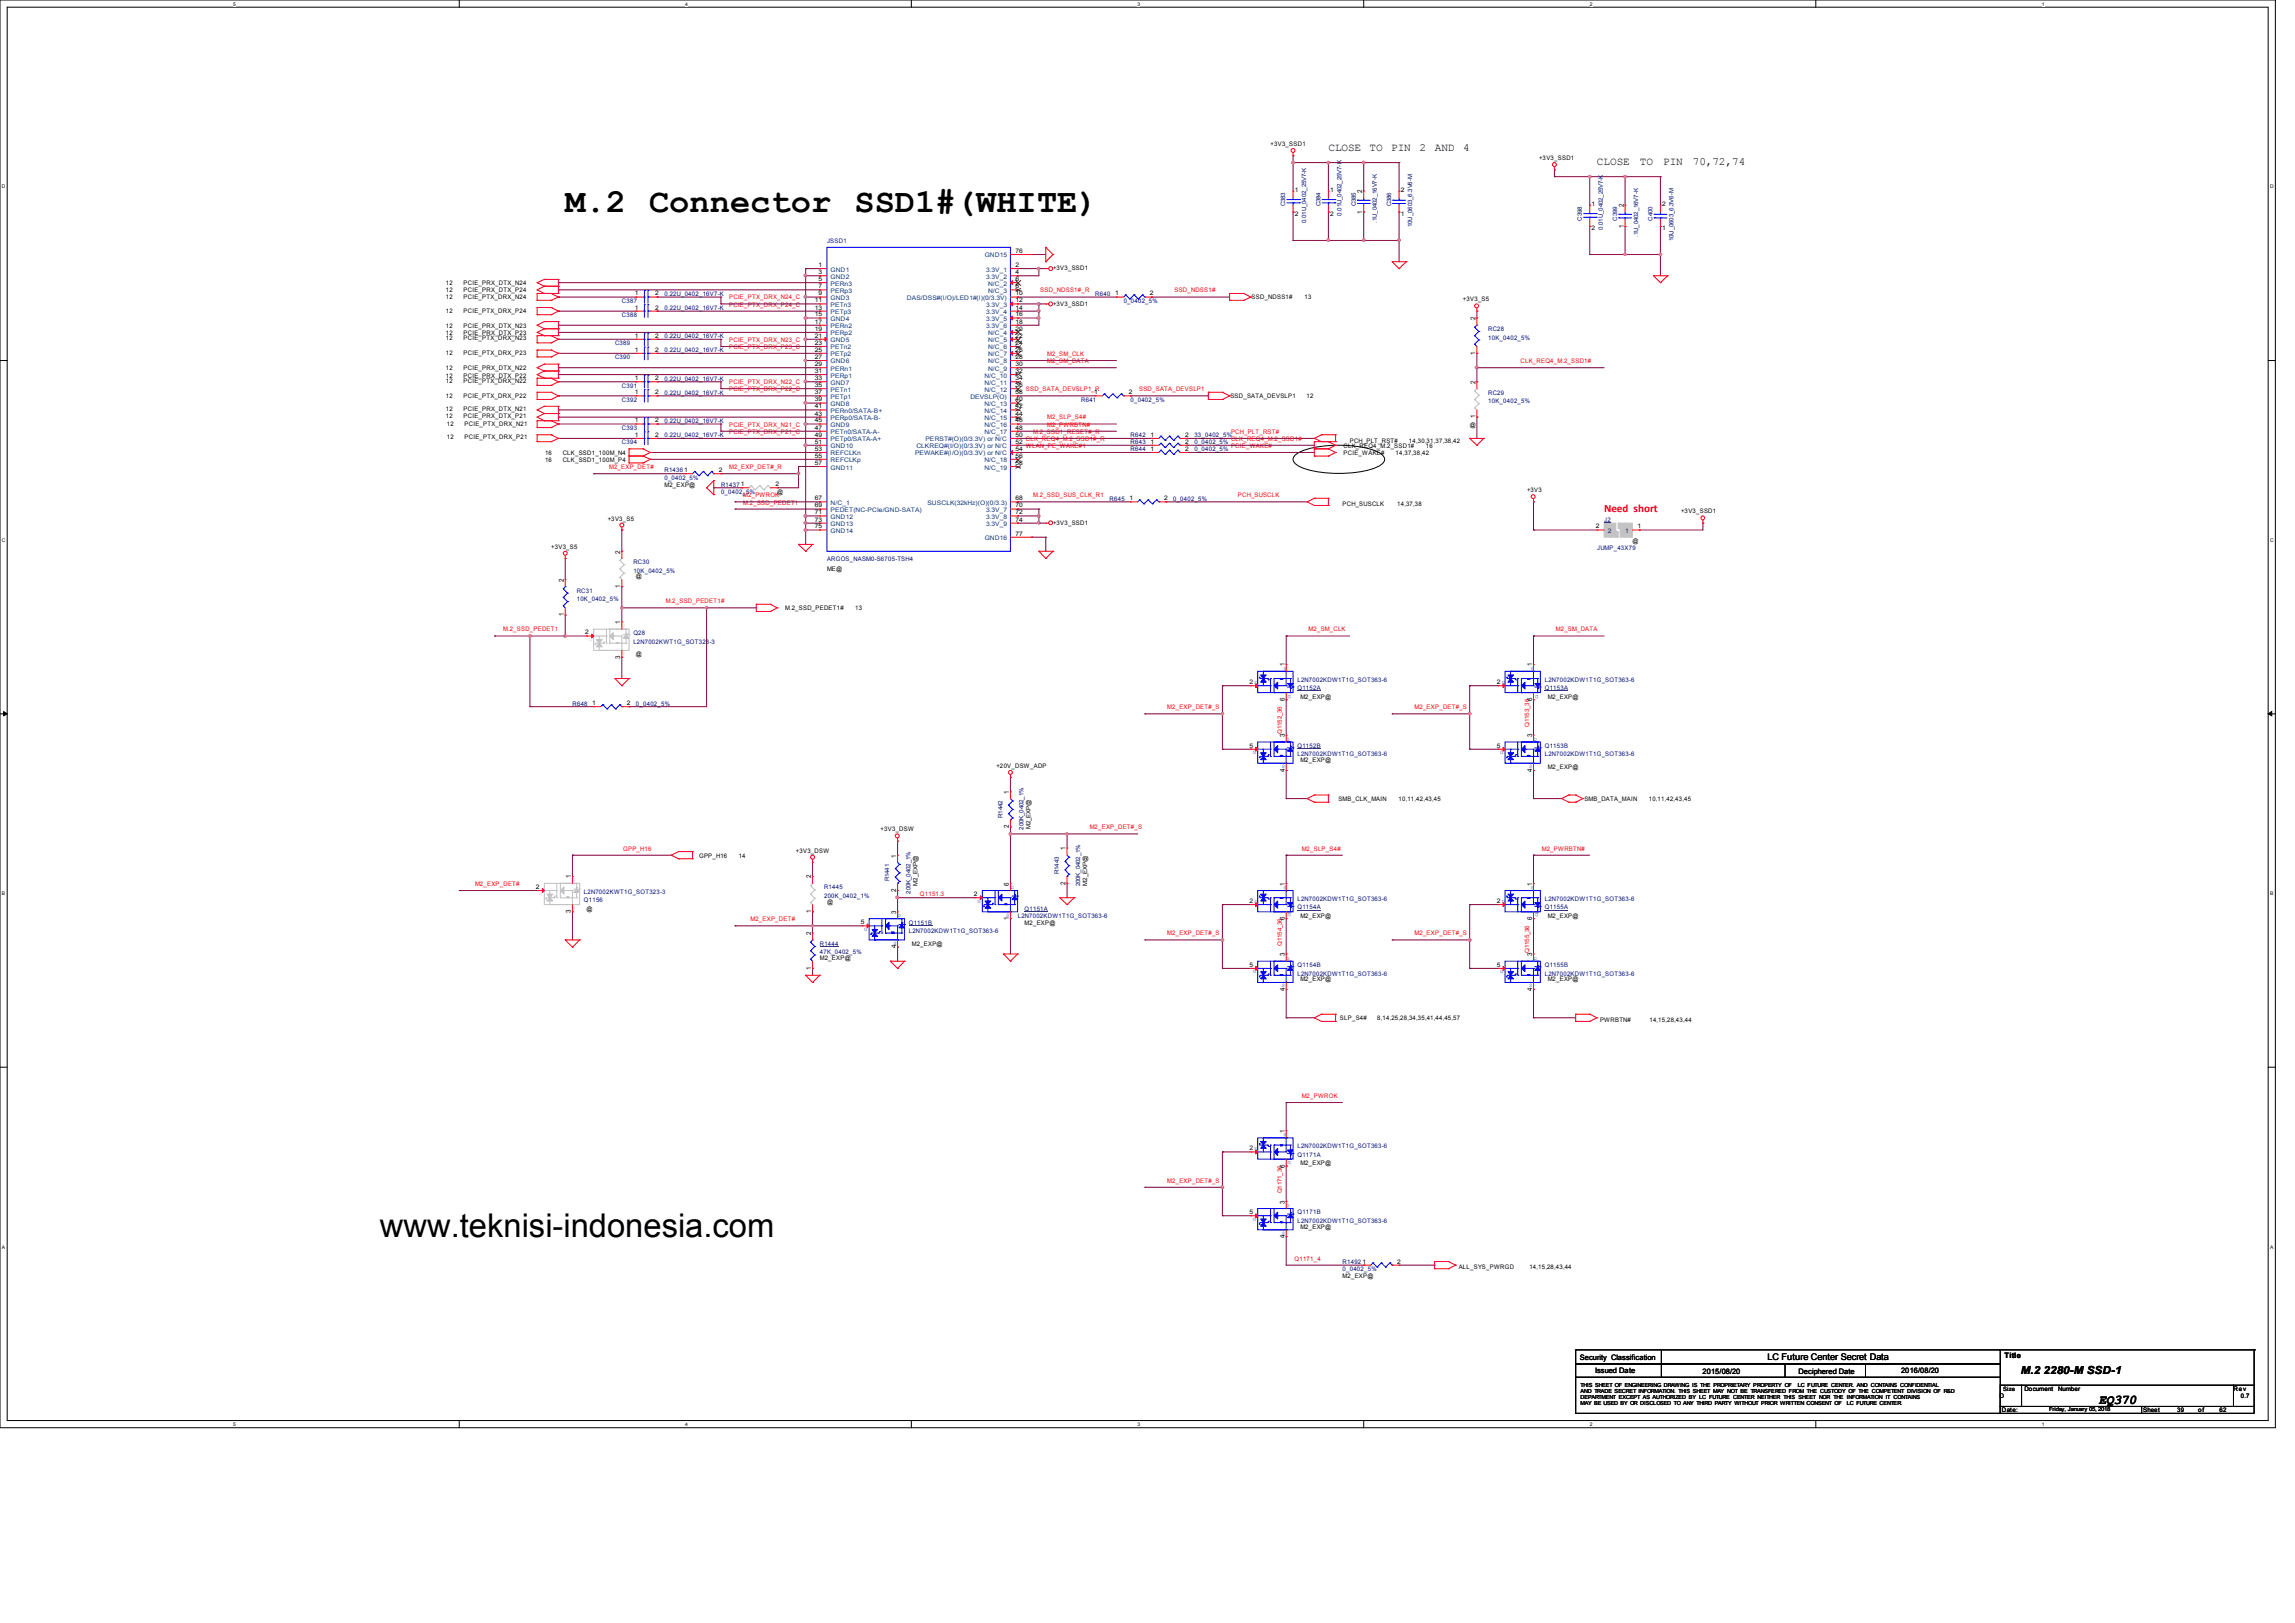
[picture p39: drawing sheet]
<svg xmlns="http://www.w3.org/2000/svg" width="297mm" height="210mm" viewBox="0 0 297 210" stroke-linecap="round" stroke-linejoin="round" font-family="sans-serif">
<defs><g id="words">
<text font-size="4.4" x="73.1" y="27.4">M.2 Connector SSD1#(WHITE)</text>
<text font-size="4.2" x="49.2" y="160">www.teknisi-indonesia.com</text>
<text font-size="1.7" x="271.6" y="181.7">EQ370</text>
<g font-size="1.4">
<text x="171.9" y="19.5">CLOSE</text>
<text x="177.2" y="19.5">TO</text>
<text x="180" y="19.5">PIN</text>
<text x="183.7" y="19.5">2</text>
<text x="185.7" y="19.5">AND</text>
<text x="189.4" y="19.5">4</text>
<text x="206.7" y="21.3">CLOSE</text>
<text x="212.2" y="21.3">TO</text>
<text x="215.2" y="21.3">PIN</text>
<text x="219.1" y="21.3">70,72,74</text>
<text x="261.5" y="177.8">M.2 2280-M SSD-1</text>
</g>
<text font-size="1.4" fill="#f00" x="207.6" y="66.3">Need short</text>
<text font-size="1.2" x="228.7" y="176">LC Future Center Secret Data</text>
<g font-size="1">
<text x="204.5" y="175.9">Security Classification</text>
<text x="206.4" y="177.7">Issued Date</text>
<text x="220.3" y="177.8">2015/08/20</text>
<text x="232.7" y="177.8">Deciphered Date</text>
<text x="246" y="177.7">2016/08/20</text>
<text x="259.4" y="175.7">Title</text>
</g>
<g font-size=".9">
<text x="176.3" y="27.6" transform="rotate(-90 176.3 27.6)">1</text>
<text x="176.3" y="25" transform="rotate(-90 176.3 25)">2</text>
<text x="210.1" y="29.5" transform="rotate(-90 210.1 29.5)">1</text>
<text x="210.1" y="26.8" transform="rotate(-90 210.1 26.8)">2</text>
<text x="190.9" y="41.4" transform="rotate(-90 190.9 41.4)">2</text>
<text x="190.9" y="45.9" transform="rotate(-90 190.9 45.9)">1</text>
<text x="190.9" y="49.7" transform="rotate(-90 190.9 49.7)">2</text>
<text x="190.9" y="54.1" transform="rotate(-90 190.9 54.1)">1</text>
<text x="80.3" y="71.6" transform="rotate(-90 80.3 71.6)">2</text>
<text x="72.9" y="75.3" transform="rotate(-90 72.9 75.3)">2</text>
<text x="80.3" y="76.1" transform="rotate(-90 80.3 76.1)">1</text>
<text x="72.9" y="79.8" transform="rotate(-90 72.9 79.8)">1</text>
<text x="80.3" y="80.8" transform="rotate(-90 80.3 80.8)">1</text>
<text x="80.3" y="85.3" transform="rotate(-90 80.3 85.3)">3</text>
<text x="166.3" y="86.2" transform="rotate(-90 166.3 86.2)">1</text>
<text x="198.3" y="86.2" transform="rotate(-90 198.3 86.2)">1</text>
<text x="166.3" y="95.4" transform="rotate(-90 166.3 95.4)">3</text>
<text x="166.3" y="90.7" transform="rotate(-90 166.3 90.7)">6</text>
<text x="198.3" y="95.4" transform="rotate(-90 198.3 95.4)">3</text>
<text x="198.3" y="90.7" transform="rotate(-90 198.3 90.7)">6</text>
<text x="166.3" y="99.9" transform="rotate(-90 166.3 99.9)">4</text>
<text x="198.3" y="99.9" transform="rotate(-90 198.3 99.9)">4</text>
<text x="130.6" y="107.2" transform="rotate(-90 130.6 107.2)">2</text>
<text x="130.6" y="102.7" transform="rotate(-90 130.6 102.7)">1</text>
<text x="73.9" y="113.7" transform="rotate(-90 73.9 113.7)">1</text>
<text x="105" y="113.7" transform="rotate(-90 105 113.7)">2</text>
<text x="116" y="111" transform="rotate(-90 116 111)">1</text>
<text x="137.9" y="110" transform="rotate(-90 137.9 110)">1</text>
<text x="73.9" y="118.2" transform="rotate(-90 73.9 118.2)">3</text>
<text x="105" y="118.2" transform="rotate(-90 105 118.2)">1</text>
<text x="116" y="118.2" transform="rotate(-90 116 118.2)">3</text>
<text x="116" y="115.4" transform="rotate(-90 116 115.4)">2</text>
<text x="130.6" y="119.1" transform="rotate(-90 130.6 119.1)">1</text>
<text x="130.6" y="114.6" transform="rotate(-90 130.6 114.6)">6</text>
<text x="137.9" y="114.5" transform="rotate(-90 137.9 114.5)">2</text>
<text x="166.3" y="119.1" transform="rotate(-90 166.3 119.1)">6</text>
<text x="166.3" y="114.6" transform="rotate(-90 166.3 114.6)">1</text>
<text x="198.3" y="119.1" transform="rotate(-90 198.3 119.1)">6</text>
<text x="198.3" y="114.6" transform="rotate(-90 198.3 114.6)">1</text>
<text x="105" y="125.5" transform="rotate(-90 105 125.5)">1</text>
<text x="105" y="121" transform="rotate(-90 105 121)">2</text>
<text x="116" y="122.7" transform="rotate(-90 116 122.7)">4</text>
<text x="166.3" y="123.7" transform="rotate(-90 166.3 123.7)">3</text>
<text x="198.3" y="123.7" transform="rotate(-90 198.3 123.7)">3</text>
<text x="166.3" y="128.2" transform="rotate(-90 166.3 128.2)">4</text>
<text x="198.3" y="128.2" transform="rotate(-90 198.3 128.2)">4</text>
<text x="166.3" y="146.6" transform="rotate(-90 166.3 146.6)">1</text>
<text x="166.3" y="155.7" transform="rotate(-90 166.3 155.7)">3</text>
<text x="166.3" y="151.1" transform="rotate(-90 166.3 151.1)">6</text>
<text x="166.3" y="160.2" transform="rotate(-90 166.3 160.2)">4</text>
</g>
<g font-size=".8">
<text x="164.4" y="18.9">+3V3_SSD1</text>
<text x="199.2" y="20.7">+3V3_SSD1</text>
<text x="167.6" y="24.8">1</text>
<text x="167.6" y="27.9">2</text>
<text x="172.1" y="24.8">1</text>
<text x="172.1" y="27.9">2</text>
<text x="181.3" y="27.9">1</text>
<text x="181.3" y="24.8">2</text>
<text x="206" y="26.6">1</text>
<text x="206" y="29.8">2</text>
<text x="215.1" y="29.8">1</text>
<text x="215.1" y="26.6">2</text>
<text x="105.9" y="34.5">1</text>
<text x="105.9" y="35.5">3</text>
<text x="131.4" y="34.5">2</text>
<text x="131.4" y="35.5">4</text>
<text x="131.4" y="32.7">76</text>
<text x="136.3" y="35">+3V3_SSD1</text>
<text x="57.7" y="36.9">12</text>
<text x="57.7" y="37.8">12</text>
<text x="57.7" y="38.7">12</text>
<text x="57.7" y="40.5">12</text>
<text x="60" y="36.9">PCIE_PRX_DTX_N24</text>
<text x="60" y="37.8">PCIE_PRX_DTX_P24</text>
<text x="60" y="38.7">PCIE_PTX_DRX_N24</text>
<text x="60" y="40.5">PCIE_PTX_DRX_P24</text>
<text x="82.1" y="40">1</text>
<text x="82.1" y="38.2">1</text>
<text x="84.8" y="40">2</text>
<text x="84.8" y="38.2">2</text>
<text x="105.5" y="40">13</text>
<text x="105.5" y="40.9">15</text>
<text x="105.5" y="41.9">17</text>
<text x="105.5" y="39.1">11</text>
<text x="105.9" y="36.4">5</text>
<text x="105.9" y="37.3">7</text>
<text x="105.9" y="38.2">9</text>
<text x="131.4" y="40">14</text>
<text x="131.4" y="40.9">16</text>
<text x="131.4" y="41.9">18</text>
<text x="131.4" y="39.1">12</text>
<text x="131.4" y="38.2">10</text>
<text x="131.4" y="36.4">6</text>
<text x="131.4" y="37.3">8</text>
<text x="136.3" y="39.5">+3V3_SSD1</text>
<text x="144.3" y="38.2">1</text>
<text x="148.8" y="38.2">2</text>
<text x="162" y="38.7">SSD_NDSS1#</text>
<text x="168.8" y="38.7">13</text>
<text x="189.3" y="39">+3V3_S5</text>
<text x="57.7" y="43.3">12</text>
<text x="57.7" y="44">12</text>
<text x="57.7" y="45.9">12</text>
<text x="57.7" y="42.4">12</text>
<text x="57.7" y="47.9">12</text>
<text x="60" y="43.3">PCIE_PRX_DTX_P23</text>
<text x="60" y="44">PCIE_PTX_DRX_N23</text>
<text x="60" y="45.9">PCIE_PTX_DRX_P23</text>
<text x="60" y="42.4">PCIE_PRX_DTX_N23</text>
<text x="60" y="47.9">PCIE_PRX_DTX_N22</text>
<text x="82.1" y="45.5">1</text>
<text x="82.1" y="43.7">1</text>
<text x="84.8" y="45.5">2</text>
<text x="84.8" y="43.7">2</text>
<text x="105.5" y="42.8">19</text>
<text x="105.5" y="43.7">21</text>
<text x="105.5" y="44.6">23</text>
<text x="105.5" y="45.5">25</text>
<text x="105.5" y="46.4">27</text>
<text x="105.5" y="47.4">29</text>
<text x="131.4" y="42.8">20</text>
<text x="131.4" y="43.7">22</text>
<text x="131.4" y="44.6">24</text>
<text x="131.4" y="45.5">26</text>
<text x="131.4" y="46.4">28</text>
<text x="131.4" y="47.4">30</text>
<text x="57.7" y="48.9">12</text>
<text x="57.7" y="51.5">12</text>
<text x="57.7" y="49.6">12</text>
<text x="57.7" y="53.2">12</text>
<text x="60" y="48.9">PCIE_PRX_DTX_P22</text>
<text x="60" y="51.5">PCIE_PTX_DRX_P22</text>
<text x="60" y="49.6">PCIE_PTX_DRX_N22</text>
<text x="60" y="53.2">PCIE_PRX_DTX_N21</text>
<text x="82.1" y="49.2">1</text>
<text x="82.1" y="51">1</text>
<text x="84.8" y="49.2">2</text>
<text x="84.8" y="51">2</text>
<text x="105.5" y="48.3">31</text>
<text x="105.5" y="49.2">33</text>
<text x="105.5" y="50.1">35</text>
<text x="105.5" y="51">37</text>
<text x="105.5" y="51.9">39</text>
<text x="105.5" y="52.8">41</text>
<text x="105.5" y="53.8">43</text>
<text x="131.4" y="48.3">32</text>
<text x="131.4" y="49.2">34</text>
<text x="131.4" y="50.1">36</text>
<text x="131.4" y="51.9">40</text>
<text x="131.4" y="52.8">42</text>
<text x="131.4" y="53.8">44</text>
<text x="131.4" y="51">38</text>
<text x="141.6" y="51">1</text>
<text x="146.1" y="51">2</text>
<text x="159.2" y="51.5">SSD_SATA_DEVSLP1</text>
<text x="169.1" y="51.5">12</text>
<text x="57.7" y="54.1">12</text>
<text x="57.8" y="55.1">12</text>
<text x="57.8" y="56.8">12</text>
<text x="60" y="54.1">PCIE_PRX_DTX_P21</text>
<text x="60.1" y="55.1">PCIE_PTX_DRX_N21</text>
<text x="60.1" y="56.8">PCIE_PTX_DRX_P21</text>
<text x="70.5" y="59.8">16</text>
<text x="70.5" y="58.8">16</text>
<text x="72.8" y="59.8">CLK_SSD1_100M_P4</text>
<text x="72.8" y="58.8">CLK_SSD1_100M_N4</text>
<text x="82.1" y="56.5">1</text>
<text x="82.1" y="54.7">1</text>
<text x="84.8" y="56.5">2</text>
<text x="84.8" y="54.7">2</text>
<text x="105.5" y="54.7">45</text>
<text x="105.5" y="57.4">51</text>
<text x="105.5" y="58.3">53</text>
<text x="105.5" y="59.2">55</text>
<text x="105.5" y="55.6">47</text>
<text x="105.5" y="56.5">49</text>
<text x="131.4" y="54.7">46</text>
<text x="131.4" y="55.6">48</text>
<text x="131.4" y="59.2">56</text>
<text x="131.4" y="56.5">50</text>
<text x="131.4" y="57.4">52</text>
<text x="131.4" y="58.3">54</text>
<text x="148.9" y="56.5">1</text>
<text x="148.9" y="57.4">1</text>
<text x="148.9" y="58.3">1</text>
<text x="153.4" y="56.5">2</text>
<text x="153.4" y="57.4">2</text>
<text x="153.4" y="58.3">2</text>
<text x="173.9" y="58.8">PCIE_WAKE#</text>
<text x="173.9" y="57.9">CLK_REQ4_M.2_SSD1#</text>
<text x="174.7" y="57.3">PCH_PLT_RST#</text>
<text x="180.6" y="58.8">14,37,38,42</text>
<text x="182.3" y="57.3">14,30,31,37,38,42</text>
<text x="184.5" y="57.9">16</text>
<text x="190.2" y="55.2">@</text>
<text x="86" y="62.9">M2_EXP@</text>
<text x="93" y="61.1">2</text>
<text x="100.3" y="62.9">2</text>
<text x="100.6" y="63.9">@</text>
<text x="105.5" y="60.2">57</text>
<text x="105.5" y="64.7">67</text>
<text x="105.5" y="65.7">69</text>
<text x="131.4" y="65.7">70</text>
<text x="131.4" y="60.2">58</text>
<text x="131.4" y="64.7">68</text>
<text x="146.2" y="64.7">1</text>
<text x="150.6" y="64.7">2</text>
<text x="173.7" y="65.5">PCH_SUSCLK</text>
<text x="180.8" y="65.5">14,37,38</text>
<text x="197.6" y="63.7">+3V3</text>
<text x="71.3" y="71">+3V3_S5</text>
<text x="78.7" y="67.4">+3V3_S5</text>
<text x="105.5" y="66.5">71</text>
<text x="105.5" y="67.5">73</text>
<text x="105.5" y="68.4">75</text>
<text x="131.4" y="66.5">72</text>
<text x="131.4" y="67.5">74</text>
<text x="131.4" y="69.3">77</text>
<text x="136.3" y="67.9">+3V3_SSD1</text>
<text x="206.5" y="68.4">2</text>
<text x="211.3" y="70.3">@</text>
<text x="211.9" y="68.4">1</text>
<text x="217.6" y="66.4">+3V3_SSD1</text>
<text x="82.3" y="74.8">@</text>
<text x="107" y="73.8">ME@</text>
<text x="75.7" y="82.1">2</text>
<text x="101.6" y="79">M.2_SSD_PEDET1#</text>
<text x="110.7" y="79">13</text>
<text x="82.3" y="84.9">@</text>
<text x="161.7" y="88.5">2</text>
<text x="193.7" y="88.5">2</text>
<text x="76.6" y="91.2">1</text>
<text x="81.1" y="91.2">2</text>
<text x="168.3" y="90.4">M2_EXP@</text>
<text x="200.3" y="90.4">M2_EXP@</text>
<text x="129" y="99.4">+20V_DSW_ADP</text>
<text x="161.7" y="96.7">5</text>
<text x="168.3" y="98.6">M2_EXP@</text>
<text x="193.7" y="96.7">5</text>
<text x="200.3" y="99.5">M2_EXP@</text>
<text x="114" y="107.6">+3V3_DSW</text>
<text x="133.4" y="107.3" transform="rotate(-90 133.4 107.3)">M2_EXP@</text>
<text x="173.2" y="103.6">SMB_CLK_MAIN</text>
<text x="181" y="103.6">10,11,42,43,45</text>
<text x="205" y="103.6">SMB_DATA_MAIN</text>
<text x="213.4" y="103.6">10,11,42,43,45</text>
<text x="90.5" y="111">GPP_H16</text>
<text x="95.6" y="111">14</text>
<text x="103" y="110.3">+3V3_DSW</text>
<text x="69.3" y="115">2</text>
<text x="75.9" y="117.8">@</text>
<text x="107" y="116.9">@</text>
<text x="111.4" y="119.6">5</text>
<text x="118.8" y="114.6" transform="rotate(-90 118.8 114.6)">M2_EXP@</text>
<text x="126" y="116">2</text>
<text x="132.6" y="119.6">M2_EXP@</text>
<text x="140.7" y="114.6" transform="rotate(-90 140.7 114.6)">M2_EXP@</text>
<text x="161.7" y="116.8">2</text>
<text x="168.3" y="118.7">M2_EXP@</text>
<text x="193.7" y="116.8">2</text>
<text x="200.3" y="118.7">M2_EXP@</text>
<text x="106.1" y="124.2">M2_EXP@</text>
<text x="118" y="122.4">M2_EXP@</text>
<text x="161.7" y="125.1">5</text>
<text x="193.7" y="125.1">5</text>
<text x="168.3" y="127">M2_EXP@</text>
<text x="173.4" y="132">SLP_S4#</text>
<text x="178.2" y="132">8,14,25,28,34,35,41,44,45,57</text>
<text x="200.3" y="127">M2_EXP@</text>
<text x="207.1" y="132.2">PWRBTN#</text>
<text x="213.5" y="132.2">14,15,28,43,44</text>
<text x="161.7" y="148.8">2</text>
<text x="168.3" y="150.7">M2_EXP@</text>
<text x="161.7" y="157.1">5</text>
<text x="168.3" y="159">M2_EXP@</text>
<text x="173.7" y="165.4">M2_EXP@</text>
<text x="176.3" y="163.5">1</text>
<text x="180.8" y="163.5">2</text>
<text x="188.8" y="164.3">ALL_SYS_PWRGD</text>
<text x="197.9" y="164.3">14,15,28,43,44</text>
<text x="259.2" y="180">Size</text>
<text x="258.8" y="180.9">D</text>
<text x="259.1" y="182.8">Date:</text>
<text x="262" y="180">Document</text>
<text x="266.4" y="180">Number</text>
<text x="277.4" y="182.8">Sheet</text>
<text x="281.7" y="182.8">39</text>
<text x="284.5" y="182.8">of</text>
<text x="287.2" y="182.8">62</text>
<text x="289" y="180">Rev</text>
<text x="290" y="180.9">0.7</text>
</g>
<g font-size=".8" fill="#000080">
<text x="166.3" y="26.7" transform="rotate(-90 166.3 26.7)">C383</text>
<text x="169" y="28.8" transform="rotate(-90 169 28.8)">0.01U_0402_25V7-K</text>
<text x="170.9" y="26.7" transform="rotate(-90 170.9 26.7)">C384</text>
<text x="173.6" y="27.9" transform="rotate(-90 173.6 27.9)">0.01U_0402_25V7-K</text>
<text x="175.4" y="26.7" transform="rotate(-90 175.4 26.7)">C385</text>
<text x="178.2" y="28.8" transform="rotate(-90 178.2 28.8)">.1U_0402_16V7-K</text>
<text x="180" y="26.7" transform="rotate(-90 180 26.7)">C386</text>
<text x="182.8" y="29.4" transform="rotate(-90 182.8 29.4)">10U_0603_6.3V6-M</text>
<text x="204.7" y="28.5" transform="rotate(-90 204.7 28.5)">C398</text>
<text x="207.4" y="29.7" transform="rotate(-90 207.4 29.7)">0.01U_0402_25V7-K</text>
<text x="209.3" y="28.5" transform="rotate(-90 209.3 28.5)">C399</text>
<text x="213.8" y="28.5" transform="rotate(-90 213.8 28.5)">C400</text>
<text x="107" y="31.4">JSSD1</text>
<text x="212" y="30.6" transform="rotate(-90 212 30.6)">.1U_0402_16V7-K</text>
<text x="216.6" y="31.2" transform="rotate(-90 216.6 31.2)">10U_0603_6.3V6-M</text>
<text x="80.5" y="41">C388</text>
<text x="80.5" y="39.2">C387</text>
<text x="86" y="40.1">0.22U_0402_16V7-K</text>
<text x="86" y="38.3">0.22U_0402_16V7-K</text>
<text x="141.7" y="38.3">R640</text>
<text x="145.4" y="39.2">0_0402_5%</text>
<text x="79.6" y="46.5">C390</text>
<text x="79.6" y="44.7">C389</text>
<text x="86" y="45.6">0.22U_0402_16V7-K</text>
<text x="86" y="43.8">0.22U_0402_16V7-K</text>
<text x="192.6" y="42.8">RC28</text>
<text x="192.6" y="43.9">10K_0402_5%</text>
<text x="80.5" y="50.2">C391</text>
<text x="80.5" y="52">C392</text>
<text x="86" y="49.2">0.22U_0402_16V7-K</text>
<text x="86" y="51.1">0.22U_0402_16V7-K</text>
<text x="139.9" y="52">R641</text>
<text x="146.3" y="52">0_0402_5%</text>
<text x="192.6" y="51.1">RC29</text>
<text x="192.6" y="52.2">10K_0402_5%</text>
<text x="80.5" y="57.5">C394</text>
<text x="80.5" y="55.6">C393</text>
<text x="86" y="56.6">0.22U_0402_16V7-K</text>
<text x="86" y="54.7">0.22U_0402_16V7-K</text>
<text x="146.3" y="56.6">R642</text>
<text x="146.3" y="57.5">R643</text>
<text x="146.3" y="58.4">R644</text>
<text x="154.6" y="56.6">33_0402_5%</text>
<text x="154.6" y="57.5">0_0402_5%</text>
<text x="154.6" y="58.4">0_0402_5%</text>
<text x="86" y="61.1">R14361</text>
<text x="86" y="62.1">0_0402_5%</text>
<text x="93.3" y="62.9">R14371</text>
<text x="93.3" y="63.9">0_0402_5%</text>
<text x="143.6" y="64.8">R645</text>
<text x="151.8" y="64.8">0_0402_5%</text>
<text x="206.7" y="71.2">JUMP_43X79</text>
<text x="207.6" y="67.5">J2</text>
<text x="74.6" y="76.7">RC31</text>
<text x="74.6" y="77.8">10K_0402_5%</text>
<text x="82" y="73">RC30</text>
<text x="82" y="74.1">10K_0402_5%</text>
<text x="107" y="72.6">ARGOS_NASM0-S6705-TSH4</text>
<text x="82" y="82.2">Q28</text>
<text x="82" y="83.3">L2N7002KWT1G_SOT323-3</text>
<text x="167.9" y="89.3">Q1152A</text>
<text x="167.9" y="88.2">L2N7002KDW1T1G_SOT363-6</text>
<text x="199.9" y="89.3">Q1153A</text>
<text x="199.9" y="88.2">L2N7002KDW1T1G_SOT363-6</text>
<text x="74.1" y="91.3">R648</text>
<text x="82.3" y="91.3">0_0402_5%</text>
<text x="167.9" y="96.8">Q1152B</text>
<text x="167.9" y="97.9">L2N7002KDW1T1G_SOT363-6</text>
<text x="199.9" y="96.8">Q1153B</text>
<text x="199.9" y="97.9">L2N7002KDW1T1G_SOT363-6</text>
<text x="129.7" y="105.8" transform="rotate(-90 129.7 105.8)">R1442</text>
<text x="132.5" y="107.4" transform="rotate(-90 132.5 107.4)">200K_0402_1%</text>
<text x="137" y="113.1" transform="rotate(-90 137 113.1)">R1443</text>
<text x="75.6" y="115.6">L2N7002KWT1G_SOT323-3</text>
<text x="75.6" y="116.7">Q1156</text>
<text x="106.6" y="115.1">R1445</text>
<text x="106.6" y="116.2">200K_0402_1%</text>
<text x="115.1" y="114" transform="rotate(-90 115.1 114)">R1441</text>
<text x="117.6" y="119.6">Q1151B</text>
<text x="117.8" y="115.6" transform="rotate(-90 117.8 115.6)">200K_0402_1%</text>
<text x="131.7" y="118.7">L2N7002KDW1T1G_SOT363-6</text>
<text x="132.6" y="117.8">Q1151A</text>
<text x="139.8" y="114.7" transform="rotate(-90 139.8 114.7)">200K_0402_1%</text>
<text x="167.9" y="117.6">Q1154A</text>
<text x="167.9" y="116.5">L2N7002KDW1T1G_SOT363-6</text>
<text x="199.9" y="117.6">Q1155A</text>
<text x="199.9" y="116.5">L2N7002KDW1T1G_SOT363-6</text>
<text x="106.1" y="122.4">R1444</text>
<text x="106.1" y="123.5">47K_0402_5%</text>
<text x="117.6" y="120.7">L2N7002KDW1T1G_SOT363-6</text>
<text x="167.9" y="125.1">Q1154B</text>
<text x="199.9" y="125.1">Q1155B</text>
<text x="167.9" y="126.2">L2N7002KDW1T1G_SOT363-6</text>
<text x="199.9" y="126.2">L2N7002KDW1T1G_SOT363-6</text>
<text x="167.9" y="149.6">Q1171A</text>
<text x="167.9" y="148.5">L2N7002KDW1T1G_SOT363-6</text>
<text x="167.9" y="157.1">Q1171B</text>
<text x="167.9" y="158.2">L2N7002KDW1T1G_SOT363-6</text>
<text x="173.7" y="164.5">0_0402_5%</text>
<text x="173.7" y="163.5">R1492</text>
</g>
<g font-size=".8" fill="#004080">
<text x="107.5" y="35.1">GND1</text>
<text x="127.4" y="33.3">GND15</text>
<text x="127.6" y="35.1">3.3V_1</text>
<text x="107.5" y="36.1">GND2</text>
<text x="107.5" y="37">PERn3</text>
<text x="107.5" y="37.9">PERp3</text>
<text x="107.5" y="40.6">PETp3</text>
<text x="107.5" y="41.5">GND4</text>
<text x="107.5" y="38.8">GND3</text>
<text x="107.5" y="39.7">PETn3</text>
<text x="117.4" y="38.8">DAS/DSS#(I/O)/LED1#(I)(0/3.3V)</text>
<text x="127.6" y="36.1">3.3V_2</text>
<text x="127.6" y="40.6">3.3V_4</text>
<text x="127.6" y="41.5">3.3V_5</text>
<text x="127.6" y="39.7">3.3V_3</text>
<text x="127.9" y="37">N/C_2</text>
<text x="127.9" y="37.9">N/C_3</text>
<text x="107.5" y="42.5">PERn2</text>
<text x="107.5" y="43.4">PERp2</text>
<text x="107.5" y="44.3">GND5</text>
<text x="107.5" y="45.2">PETn2</text>
<text x="107.5" y="46.1">PETp2</text>
<text x="107.5" y="47">GND6</text>
<text x="107.5" y="48">PERn1</text>
<text x="127.6" y="42.5">3.3V_6</text>
<text x="127.9" y="43.4">N/C_4</text>
<text x="127.9" y="44.3">N/C_5</text>
<text x="127.9" y="45.2">N/C_6</text>
<text x="127.9" y="46.1">N/C_7</text>
<text x="127.9" y="47">N/C_8</text>
<text x="127.9" y="48">N/C_9</text>
<text x="107.5" y="48.9">PERp1</text>
<text x="107.5" y="49.8">GND7</text>
<text x="107.5" y="50.7">PETn1</text>
<text x="107.5" y="51.6">PETp1</text>
<text x="107.5" y="52.5">GND8</text>
<text x="107.5" y="53.4">PERn0/SATA-B+</text>
<text x="125.6" y="51.6">DEVSLP(O)</text>
<text x="127.4" y="48.9">N/C_10</text>
<text x="127.4" y="49.8">N/C_11</text>
<text x="127.4" y="50.7">N/C_12</text>
<text x="127.4" y="52.5">N/C_13</text>
<text x="127.4" y="53.4">N/C_14</text>
<text x="107.5" y="54.4">PERp0/SATA-B-</text>
<text x="107.5" y="55.2">GND9</text>
<text x="107.5" y="56.2">PETn0/SATA-A-</text>
<text x="107.5" y="57.1">PETp0/SATA-A+</text>
<text x="107.5" y="58">GND10</text>
<text x="107.5" y="58.9">REFCLKn</text>
<text x="107.5" y="59.8">REFCLKp</text>
<text x="118.4" y="58.9">PEWAKE#(I/O)(0/3.3V) or N/C</text>
<text x="118.6" y="58">CLKREQ#(I/O)(0/3.3V) or N/C</text>
<text x="119.8" y="57.1">PERST#(O)(0/3.3V) or N/C</text>
<text x="127.4" y="54.4">N/C_15</text>
<text x="127.4" y="55.2">N/C_16</text>
<text x="127.4" y="56.2">N/C_17</text>
<text x="127.4" y="59.8">N/C_18</text>
<text x="107.5" y="60.7">GND11</text>
<text x="107.5" y="65.3">N/C_1</text>
<text x="120" y="65.3">SUSCLK(32kHz)(O)(0/3.3)</text>
<text x="127.4" y="60.7">N/C_19</text>
<text x="107.5" y="66.3">PEDET(NC-PCIe/GND-SATA)</text>
<text x="107.5" y="67.1">GND12</text>
<text x="107.5" y="68.1">GND13</text>
<text x="107.5" y="69">GND14</text>
<text x="127.4" y="69.9">GND16</text>
<text x="127.6" y="66.3">3.3V_7</text>
<text x="127.6" y="67.1">3.3V_8</text>
<text x="127.6" y="68.1">3.3V_9</text>
<text x="208.1" y="69">2</text>
<text x="210.3" y="69">1</text>
</g>
<g font-size=".8" fill="#f00">
<text x="94.4" y="39.7">PCIE_PTX_DRX_P24_C</text>
<text x="94.4" y="38.7">PCIE_PTX_DRX_N24_C</text>
<text x="134.6" y="37.8">SSD_NDSS1#_R</text>
<text x="152" y="37.8">SSD_NDSS1#</text>
<text x="94.4" y="44.2">PCIE_PTX_DRX_N23_C</text>
<text x="94.4" y="45.1">PCIE_PTX_DRX_P23_C</text>
<text x="135.5" y="46.1">M2_SM_CLK</text>
<text x="135.5" y="47">M2_SM_DATA</text>
<text x="196.8" y="47">CLK_REQ4_M.2_SSD1#</text>
<text x="94.4" y="49.7">PCIE_PTX_DRX_N22_C</text>
<text x="94.4" y="50.6">PCIE_PTX_DRX_P22_C</text>
<text x="132.8" y="50.6">SSD_SATA_DEVSLP1_R</text>
<text x="147.4" y="50.6">SSD_SATA_DEVSLP1</text>
<text x="94.4" y="56.1">PCIE_PTX_DRX_P21_C</text>
<text x="94.4" y="55.2">PCIE_PTX_DRX_N21_C</text>
<text x="132.8" y="57">CLK_REQ4_M.2_SSD1#_R</text>
<text x="132.8" y="58">WLAN_PE_WAKE#1</text>
<text x="133.7" y="56.1">M.2_SSD1_RESET#_R</text>
<text x="135.5" y="54.3">M2_SLP_S4#</text>
<text x="135.5" y="55.2">M2_PWRBTN#</text>
<text x="159.3" y="58">PCIE_WAKE#</text>
<text x="159.3" y="56.1">PCH_PLT_RST#</text>
<text x="159.3" y="57">CLK_REQ4_M.2_SSD1#</text>
<text x="78.8" y="60.7">M2_EXP_DET#</text>
<text x="94.4" y="60.7">M2_EXP_DET#_R</text>
<text x="96.2" y="65.3">M.2_SSD_PEDET1</text>
<text x="96.2" y="64.3">M2_PWROK</text>
<text x="133.7" y="64.3">M.2_SSD_SUS_CLK_R1</text>
<text x="160.2" y="64.3">PCH_SUSCLK</text>
<text x="65.1" y="81.7">M.2_SSD_PEDET1</text>
<text x="86.2" y="78.1">M.2_SSD_PEDET1#</text>
<text x="169.3" y="81.7">M2_SM_CLK</text>
<text x="201.3" y="81.7">M2_SM_DATA</text>
<text x="151.1" y="91.8">M2_EXP_DET#_S</text>
<text x="165.9" y="95" transform="rotate(-90 165.9 95)">Q1152_36</text>
<text x="183.1" y="91.8">M2_EXP_DET#_S</text>
<text x="197.9" y="94" transform="rotate(-90 197.9 94)">Q1153_36</text>
<text x="141" y="107.3">M2_EXP_DET#_S</text>
<text x="80.7" y="110.1">GPP_H16</text>
<text x="168.5" y="110.1">M2_SLP_S4#</text>
<text x="199.5" y="110.1">M2_PWRBTN#</text>
<text x="61.5" y="114.6">M2_EXP_DET#</text>
<text x="97.1" y="119.2">M2_EXP_DET#</text>
<text x="119" y="116">Q1151.3</text>
<text x="151.1" y="121">M2_EXP_DET#_S</text>
<text x="165.9" y="122.4" transform="rotate(-90 165.9 122.4)">Q1154_36</text>
<text x="183.1" y="121">M2_EXP_DET#_S</text>
<text x="197.9" y="123.3" transform="rotate(-90 197.9 123.3)">Q1155_36</text>
<text x="168.5" y="142.1">M2_PWROK</text>
<text x="151.1" y="153">M2_EXP_DET#_S</text>
<text x="165.9" y="154.4" transform="rotate(-90 165.9 154.4)">Q1171_36</text>
<text x="167.5" y="163.1">Q1171_4</text>
</g>
<g font-size=".7" fill="#c0c0c0">
<text x="76.2" y="82.9">G</text>
<text x="80.5" y="81.1">D</text>
<text x="80.5" y="84.8">S</text>
<text x="69.8" y="115.9">G</text>
<text x="74.1" y="114">D</text>
<text x="74.1" y="117.7">S</text>
</g>
<g font-size=".7" fill="#00f">
<text x="162.8" y="88.1" transform="rotate(-180 162.8 88.1)">G</text>
<text x="166.5" y="86.3" transform="rotate(-180 166.5 86.3)">S</text>
<text x="167.1" y="89.9" transform="rotate(-180 167.1 89.9)">D</text>
<text x="194.8" y="88.1" transform="rotate(-180 194.8 88.1)">G</text>
<text x="198.5" y="86.3" transform="rotate(-180 198.5 86.3)">S</text>
<text x="199.1" y="89.9" transform="rotate(-180 199.1 89.9)">D</text>
<text x="166.5" y="95.8">D</text>
<text x="198.5" y="95.8">D</text>
<text x="162.1" y="97.6">G</text>
<text x="165.9" y="99.4">S</text>
<text x="194.1" y="97.6">G</text>
<text x="197.9" y="99.4">S</text>
<text x="116.2" y="118.7">D</text>
<text x="126.5" y="116.8">G</text>
<text x="130.2" y="118.6">S</text>
<text x="130.8" y="115.1">D</text>
<text x="162.8" y="116.5" transform="rotate(-180 162.8 116.5)">G</text>
<text x="166.5" y="114.6" transform="rotate(-180 166.5 114.6)">S</text>
<text x="167.1" y="118.2" transform="rotate(-180 167.1 118.2)">D</text>
<text x="194.8" y="116.5" transform="rotate(-180 194.8 116.5)">G</text>
<text x="198.5" y="114.6" transform="rotate(-180 198.5 114.6)">S</text>
<text x="199.1" y="118.2" transform="rotate(-180 199.1 118.2)">D</text>
<text x="111.8" y="120.4">G</text>
<text x="115.6" y="122.3">S</text>
<text x="162.1" y="125.9">G</text>
<text x="166.5" y="124.2">D</text>
<text x="194.1" y="125.9">G</text>
<text x="198.5" y="124.2">D</text>
<text x="165.9" y="127.8">S</text>
<text x="197.9" y="127.8">S</text>
<text x="162.8" y="148.5" transform="rotate(-180 162.8 148.5)">G</text>
<text x="166.5" y="146.6" transform="rotate(-180 166.5 146.6)">S</text>
<text x="167.1" y="150.2" transform="rotate(-180 167.1 150.2)">D</text>
<text x="162.1" y="157.9">G</text>
<text x="165.9" y="159.8">S</text>
<text x="166.5" y="156.2">D</text>
</g>
<g font-size=".7">
<text x="204.6" y="179.5">THIS SHEET OF ENGINEERING DRAWING IS THE PROPRIETARY PROPERTY OF</text>
<text x="232.7" y="179.5">LC FUTURE CENTER. AND CONTAINS CONFIDENTIAL</text>
<text x="204.6" y="180.3">AND TRADE SECRET INFORMATION. THIS SHEET MAY NOT BE TRANSFERED FROM THE CUSTODY OF THE COMPETENT DIVISION OF R&amp;D</text>
<text x="204.6" y="181">DEPARTMENT EXCEPT AS AUTHORIZED BY LC FUTURE CENTER NEITHER THIS SHEET NOR THE INFORMATION IT CONTAINS</text>
<text x="204.6" y="181.8">MAY BE USED BY OR DISCLOSED TO ANY THIRD PARTY WITHOUT PRIOR WRITTEN CONSENT OF</text>
<text x="239" y="181.8">LC FUTURE CENTER.</text>
<text x="265.2" y="182.6">Friday, January 05, 2018</text>
</g>
<g font-size=".6">
<text x="30.2" y=".7">5</text>
<text x="88.7" y=".7">4</text>
<text x="147.2" y=".7">3</text>
<text x="205.7" y=".7">2</text>
<text x="264.2" y=".7">1</text>
<text x=".3" y="24.4">D</text>
<text x="293.8" y="24.4">D</text>
<text x=".3" y="70.1">C</text>
<text x="293.8" y="70.1">C</text>
<text x=".3" y="115.8">B</text>
<text x="293.8" y="115.8">B</text>
<text x=".3" y="161.5">A</text>
<text x="293.8" y="161.5">A</text>
<text x="30.2" y="184.5">5</text>
<text x="88.7" y="184.5">4</text>
<text x="147.2" y="184.5">3</text>
<text x="205.7" y="184.5">2</text>
<text x="264.2" y="184.5">1</text>
</g>
</g></defs>
<path d="M0 0h294.5v184.7h-294.5zM.9 .9h292.6v182.9h-292.6z" fill="none" stroke="#000" stroke-width=".13"/>
<g fill="#fff">
<path d="M30.2 .1h.3v.7h-.3z"/>
<path d="M30.2 183.9h.3v.8h-.3z"/>
</g>
<path d="M59.4 0v.9M59.4 183.8v.9" fill="none" stroke="#000" stroke-width=".13"/>
<g fill="#fff">
<path d="M88.7 .1h.3v.7h-.3z"/>
<path d="M88.7 183.9h.3v.8h-.3z"/>
</g>
<path d="M117.9 0v.9M117.9 183.8v.9" fill="none" stroke="#000" stroke-width=".13"/>
<g fill="#fff">
<path d="M147.2 .1h.3v.7h-.3z"/>
<path d="M147.2 183.9h.3v.8h-.3z"/>
</g>
<path d="M176.5 0v.9M176.5 183.8v.9" fill="none" stroke="#000" stroke-width=".13"/>
<g fill="#fff">
<path d="M205.7 .1h.4v.7h-.4z"/>
<path d="M205.7 183.9h.4v.8h-.4z"/>
</g>
<path d="M235 0v.9M235 183.8v.9" fill="none" stroke="#000" stroke-width=".13"/>
<g fill="#fff">
<path d="M264.2 .1h.4v.7h-.4z"/>
<path d="M264.2 183.9h.4v.8h-.4z"/>
<path d="M.3 23.8h.4v.7h-.4z"/>
<path d="M293.8 23.8h.5v.7h-.5z"/>
<path d="M.3 69.5h.4v.7h-.4z"/>
<path d="M293.8 69.5h.5v.7h-.5z"/>
</g>
<path d="M0 46.6h.9M293.5 46.6h1" fill="none" stroke="#000" stroke-width=".13"/>
<g fill="#fff">
<path d="M.3 115.2h.4v.8h-.4z"/>
<path d="M293.8 115.2h.4v.8h-.4z"/>
</g>
<path d="M0 92.4h.9M293.5 92.4h1" fill="none" stroke="#000" stroke-width=".13"/>
<path d="M.5 92.1l.4 .3-.4 .2zM293.5 92.4l.5-.3v.5z" fill="#000" stroke="#000" stroke-width=".13"/>
<g fill="#fff">
<path d="M.3 161h.3v.7h-.3z"/>
<path d="M293.8 161h.4v.7h-.4z"/>
</g>
<g fill="none" stroke="#000" stroke-width=".13">
<path d="M167.5 59.1a4.2 4.2 0 0 1 2.4-1.2 15.8 15.8 0 0 1 8.3 .5l.5 .3 .4 .4 .1 .3-.1 .4a4.2 4.2 0 0 1-2.5 1.1 15.8 15.8 0 0 1-8.3-.4l-.5-.4-.3-.3-.2-.4zM0 138.1h.9M293.5 138.1h1M203.9 174.7h55v1.8h-55zM203.9 176.5h55v1.7h-55zM203.9 178.2h55v4.7h-55zM215 176.5h.1M215 178.2h.1M215 174.7v3.5M231 178.2h.1M231 176.5v1.7M241.4 178.2h.1"/>
<path d="M241.4 176.5v1.7M258.8 174.7h32.9M258.9 179.2h2.7v2.8h-2.7zM261.6 179.2h27.4v2.8h-27.4zM289 179.2h2.7v2.8h-2.7zM291.7 174.7h.1M291.7 174.7v4.5M258.9 182h18.2v.9h-18.2zM277.1 182h14.6v.9h-14.6z"/>
</g>
<g fill="none" stroke="#800040" stroke-width=".13">
<path d="M72.3 36.6h.1M72.3 37.5h.1M72.3 38.4h.1M72.3 38.4h10M72.3 36.6h33.8M72.3 37.5h33.8M85 38.4h.1M85 38.4h8.3M93.3 38.4h.1M93.3 39.3h.1M93.3 38.4v.9M93.3 39.3h12.8"/>
<path d="M104.3 34.8h.1M104.3 35.7h.1M104.3 38.4h.1M104.3 34.8v35.6M104.3 38.4h1.8M104.3 34.8h1.8M104.3 35.7h1.8M131.7 38.4h.1M131.7 34.8h.1M131.7 35.7h.1M131.7 39.3h.1M131.7 34.8h3.6"/>
<path d="M131.7 39.3h3.6M131.7 38.4h12.8M133.5 32.9h.1M133.5 32.9h1.8M134.4 34.8h.1M134.4 39.3h.1M134.4 34.8v.9h-2.7M134.4 39.3v2.8h-2.7M149 38.4h.1M149 38.4h10.1M167.3 20.1h.1M167.3 21h.1"/>
<path d="M167.3 27.4h.1M167.3 31.1h.1M167.3 20.1v4.6M167.3 27.4v3.7M167.3 21h13.8M167.3 31.1h13.8M171.9 21h.1M171.9 27.4h.1M171.9 31.1h.1M171.9 21v3.7M171.9 27.4v3.7M176.5 27.4h.1"/>
<path d="M176.5 21h.1M176.5 31.1h.1M176.5 21v3.7M176.5 27.4v3.7M181.1 21h.1M181.1 27.4h.1M181.1 31.1h.1M181.1 21v3.7M181.1 27.4v6.5M201.2 22h.1M201.2 22.9h.1M201.2 22v.9"/>
<path d="M201.2 22.9h13.7M205.7 22.9h.1M205.7 29.3h.1M205.7 32.9h.1M205.7 22.9v3.6M205.7 29.3v3.6M205.7 32.9h9.2M210.3 29.3h.1M210.3 22.9h.1M210.3 32.9h.1M210.3 22.9v3.6M210.3 29.3v3.6"/>
<path d="M214.9 22.9h.1M214.9 29.3h.1M214.9 32.9h.1M214.9 22.9v3.6M214.9 29.3v6.4M72.3 54.9h.1M72.3 56.7h.1M72.3 49.4h.1M72.3 51.2h.1M72.3 48.5h.1M72.3 47.6h.1M72.3 45.7h.1"/>
<path d="M72.3 43.9h.1M72.3 43h.1M72.3 42.1h.1M72.3 40.3h.1M72.3 54h.1M72.3 53h.1M72.3 51.2h10M72.3 56.7h10M72.3 43.9h10M72.3 49.4h10M72.3 54.9h10M72.3 40.3h10"/>
<path d="M72.3 45.7h10M72.3 42.1h33.8M72.3 47.6h33.8M72.3 48.5h33.8M72.3 43h33.8M72.3 54h33.8M72.3 53h33.8M84.2 59.4h.1M84.2 58.5h.1M84.2 59.4h21.9M84.2 58.5h21.9M85 56.7h.1"/>
<path d="M85 54.9h.1M85 45.7h.1M85 43.9h.1M85 51.2h.1M85 49.4h.1M85 40.3h.1M85 43.9h8.3M85 49.4h8.3M85 54.9h8.3M85 51.2h21.1M85 56.7h21.1M85 40.3h21.1"/>
<path d="M85 45.7h21.1M93.3 50.3h.1M93.3 49.4h.1M93.3 44.8h.1M93.3 43.9h.1M93.3 55.8h.1M93.3 54.9h.1M93.3 43.9v.9M93.3 49.4v.9M93.3 54.9v.9M93.3 50.3h12.8M93.3 44.8h12.8"/>
<path d="M93.3 55.8h12.8M104.3 41.1h.1M104.3 43.9h.1M104.3 46.6h.1M104.3 49.4h.1M104.3 54.9h.1M104.3 57.6h.1M104.3 52.2h.1M104.3 57.6h1.8M104.3 41.1h1.8M104.3 43.9h1.8M104.3 46.6h1.8"/>
<path d="M104.3 49.4h1.8M104.3 54.9h1.8M104.3 52.2h1.8M131.7 51.2h.1M131.7 56.7h.1M131.7 57.6h.1M131.7 58.5h.1M131.7 42.1h.1M131.7 40.3h.1M131.7 41.1h.1M131.7 46.6h.1M131.7 47.6h.1"/>
<path d="M131.7 54.9h.1M131.7 55.8h.1M131.7 41.1h2.7M131.7 40.3h2.7M131.7 51.2h10M131.7 46.6h12.8M131.7 54.9h12.8M131.7 47.6h12.8M131.7 55.8h12.8M131.7 58.5h17.3M131.7 56.7h17.3M131.7 57.6h17.3"/>
<path d="M134.4 40.3h.1M134.4 41.1h.1M146.3 51.2h.1M146.3 51.2h10.1M153.6 58.5h.1M153.6 56.7h.1M153.6 57.6h.1M153.6 58.5h16.5M153.6 56.7h16.5M153.6 57.6h16.5M191.1 45.7h.1M191.1 40.3h.1"/>
<path d="M191.1 54h.1M191.1 47.6h.1M191.1 40.3v.8M191.1 45.7v3.7M191.1 54v2.7M191.1 47.6h16.5M73.1 79.6h.1M73.1 72.3h.1M73.1 72.3v2.7M73.1 79.6v2.7M76.8 61.3h.1M76.8 61.3h11.9"/>
<path d="M80.5 78.7h.1M80.5 75.9h.1M80.5 68.6h.1M80.5 68.6v2.7M80.5 75.9v4.6M80.5 78.7h17.4M91.4 78.7h.1M91.4 78.7v12.7h-10M92.4 63.1h.1M92.4 63.1h3.6M93.3 61.3h.1M93.3 61.3h10"/>
<path d="M95.1 65.9h.1M95.1 64.9h.1M95.1 65.9h11M95.1 64.9h11M100.6 63.1h.1M103.3 60.4h.1M103.3 61.3h.1M103.3 60.4v2.7h-2.7M103.3 60.4h2.8M104.3 66.8h.1M104.3 67.7h.1M104.3 68.6h.1"/>
<path d="M104.3 67.7h1.8M104.3 66.8h1.8M104.3 68.6h1.8M131.7 67.7h.1M131.7 65.9h.1M131.7 66.8h.1M131.7 64.9h.1M131.7 67.7h3.6M131.7 65.9h2.7M131.7 66.8h2.7M131.7 64.9h14.6M133.5 69.5h.1"/>
<path d="M133.5 69.5h1.8M134.4 65.9h.1M134.4 67.7h.1M134.4 66.8h.1M134.4 65.9v1.8M135.3 69.5h.1M135.3 69.5v1.8M150.9 64.9h.1M150.9 64.9h18.3M198.5 64.9h.1M198.5 68.6h.1M198.5 64.9v3.7"/>
<path d="M198.5 68.6h8.2M212.2 68.6h.1M220.4 67.7h.1M220.4 67.7v.9h-8.2M64 82.3h.1M64 82.3h11.9M68.6 82.3h.1M68.6 91.4h.1M68.6 82.3v9.1M68.6 91.4h8.2M73.1 82.3h.1M80.5 85h.1"/>
<path d="M80.5 85v2.8M81.4 91.4h.1M148.2 92.4h.1M148.2 92.4h10M158.2 88.7h.1M158.2 96.9h.1M158.2 92.4h.1M158.2 88.7v8.2M158.2 88.7h3.7M158.2 96.9h3.7M166.4 90.5h.1M166.4 82.3h.1"/>
<path d="M166.4 99.7h.1M166.4 82.3v3.7M166.4 90.5v4.6M166.4 99.7v3.6M166.4 82.3h8.3M180.2 92.4h.1M180.2 92.4h10M190.2 88.7h.1M190.2 96.9h.1M190.2 92.4h.1M190.2 88.7v8.2M190.2 88.7h3.7"/>
<path d="M190.2 96.9h3.7M198.5 90.5h.1M198.5 82.3h.1M198.5 99.7h.1M198.5 82.3v3.7M198.5 90.5v4.6M198.5 99.7v3.6M198.5 82.3h9.1M59.4 115.2h.1M59.4 115.2h10.1M74.1 118h.1M74.1 110.7h.1"/>
<path d="M74.1 110.7v2.7M74.1 118v3.6M74.1 110.7h12.8M95.1 119.8h.1M95.1 119.8h16.5M105.2 119.8h.1M105.2 111.6h.1M105.2 118h.1M105.2 111.6v1.8M105.2 118v2.7M116.2 108.8h.1M116.2 115.2h.1"/>
<path d="M116.2 116.2h.1M116.2 108.8v1.9M116.2 115.2v2.8M116.2 116.2h10M130.8 118.9h.1M130.8 100.6h.1M130.8 107h.1M130.8 107.9h.1M130.8 100.6v1.8M130.8 107v7.3M130.8 118.9v4.5M130.8 107.9h16.4"/>
<path d="M138.1 114.3h.1M138.1 107.9h.1M138.1 107.9v1.8M138.1 114.3v1.9M158.2 117h.1M158.2 117v8.3M158.2 117h3.7M166.4 103.3h.1M166.4 118.9h.1M166.4 110.7h.1M166.4 110.7v3.6M166.4 118.9v4.5"/>
<path d="M166.4 103.3h2.8M166.4 110.7h7.3M190.2 117h.1M190.2 117v8.3M190.2 117h3.7M198.5 103.3h.1M198.5 118.9h.1M198.5 110.7h.1M198.5 110.7v3.6M198.5 118.9v4.5M198.5 103.3h3.6M198.5 110.7h7.2"/>
<path d="M105.2 125.3h.1M105.2 125.3v.9M116.2 122.5h.1M116.2 122.5v1.9M148.2 121.6h.1M148.2 121.6h10M158.2 125.3h.1M158.2 121.6h.1M158.2 125.3h3.7M166.4 131.7h.1M166.4 128h.1M166.4 128v3.7"/>
<path d="M166.4 131.7h3.7M180.2 121.6h.1M180.2 121.6h10M190.2 125.3h.1M190.2 121.6h.1M190.2 125.3h3.7M198.5 131.7h.1M198.5 128h.1M198.5 128v3.7M198.5 131.7h5.4M148.2 153.6h.1M148.2 153.6h10"/>
<path d="M158.2 157.3h.1M158.2 149h.1M158.2 153.6h.1M158.2 149v8.3M158.2 157.3h3.7M158.2 149h3.7M166.4 150.9h.1M166.4 142.7h.1M166.4 142.7v3.6M166.4 150.9v4.5M166.4 142.7h7.3M166.4 160h.1"/>
<path d="M166.4 160v3.7h10.1M176.5 163.7h.1M181.1 163.7h4.5M185.6 163.7h.1"/>
</g>
<g fill="#f0f" stroke="#f0f" stroke-width=".13">
<path d="M104.1 46.5h.2v.2h-.2z" fill-rule="evenodd"/>
<path d="M80.4 78.5h.2v.2h-.2z" fill-rule="evenodd"/>
<path d="M91.3 78.5h.3v.2h-.3z" fill-rule="evenodd"/>
<path d="M210.2 32.8h.2v.2h-.2z" fill-rule="evenodd"/>
<path d="M214.8 32.8h.2v.2h-.2z" fill-rule="evenodd"/>
<path d="M158.1 92.2h.2v.3h-.2z" fill-rule="evenodd"/>
<path d="M190.1 92.2h.2v.3h-.2z" fill-rule="evenodd"/>
<path d="M105 119.7h.3v.2h-.3z" fill-rule="evenodd"/>
<circle cx="191.1" cy="47.5" r=".17"/>
<circle cx="176.5" cy="31.1" r=".17"/>
<circle cx="134.4" cy="67.6" r=".17"/>
<circle cx="134.4" cy="66.8" r=".17"/>
<circle cx="104.2" cy="35.6" r=".17"/>
<circle cx="104.2" cy="38.4" r=".17"/>
<circle cx="104.2" cy="43.9" r=".17"/>
<circle cx="104.2" cy="41.1" r=".17"/>
<circle cx="104.2" cy="49.4" r=".17"/>
<circle cx="104.2" cy="66.8" r=".17"/>
<circle cx="104.2" cy="57.6" r=".17"/>
<circle cx="104.2" cy="67.6" r=".17"/>
<circle cx="104.2" cy="68.6" r=".17"/>
<circle cx="181.1" cy="31.1" r=".17"/>
<circle cx="104.2" cy="54.9" r=".17"/>
<circle cx="104.2" cy="52.1" r=".17"/>
<circle cx="134.4" cy="34.8" r=".17"/>
<circle cx="134.4" cy="39.3" r=".17"/>
<circle cx="134.4" cy="40.2" r=".17"/>
<circle cx="134.4" cy="41.1" r=".17"/>
<circle cx="73.1" cy="82.3" r=".17"/>
<circle cx="68.6" cy="82.3" r=".17"/>
<circle cx="176.5" cy="21" r=".17"/>
<circle cx="167.3" cy="21" r=".17"/>
<circle cx="171.9" cy="21" r=".17"/>
<circle cx="171.9" cy="31.1" r=".17"/>
<circle cx="210.3" cy="22.9" r=".17"/>
<circle cx="205.7" cy="22.9" r=".17"/>
<circle cx="103.3" cy="61.3" r=".17"/>
<circle cx="116.1" cy="116.1" r=".17"/>
<circle cx="130.8" cy="107.9" r=".17"/>
<circle cx="158.2" cy="121.6" r=".17"/>
<circle cx="190.2" cy="121.6" r=".17"/>
<circle cx="138.1" cy="107.9" r=".16"/>
<circle cx="158.2" cy="153.6" r=".17"/>
</g>
<g fill="none" stroke="#f00" stroke-width=".13">
<path d="M167.3 19.8v.3M69.5 36.6h.1M69.5 37.5h.1M69.5 38.9h.1M69.5 38h.1M69.5 39.8h.1M69.5 38h2.8M69.5 38v.9M69.5 39.8v.9M69.5 39.8h1.8M69.5 36.6l.9 .4M69.5 37.5l.9 .5"/>
<path d="M69.5 38.9h1.8M70.4 36.2l-.9 .4M70.4 37l-.9 .5M70.4 36.2h.1M70.4 37h.1M70.4 38h.1M70.4 36.2h1.9M70.4 37h1.9M71.3 38h.1M71.3 38.9h.1M71.3 39.8h.1M71.3 38l1 .4"/>
<path d="M71.3 39.8l1 .5M72.3 36.2h.1M72.3 37h.1M72.3 38h.1M72.3 38.4h.1M72.3 36.2v1.8M72.3 38.4l-1 .5M82.3 38.4h.1M82.3 38.4h.9M84.2 38.4h.8M85 38.4h.1M106.1 34.8h.1"/>
<path d="M106.1 35.7h.1M106.1 36.6h.1M106.1 37.5h.1M106.1 38.4h.1M106.1 39.3h.1M106.1 34.8h.9M106.1 35.7h.9M106.1 39.3h.9M106.1 36.6h.9M106.1 37.5h.9M106.1 38.4h.9M130.8 34.8h.9"/>
<path d="M130.8 35.7h.9M130.8 39.3h.9M130.8 36.6h.9M130.8 37.5h.9M130.8 38.4h.9M130.8 32.9h2.7M131.7 34.8h.1M131.7 35.7h.1M131.7 36.6h.1M131.7 37.5h.1M131.7 38.4h.1M131.7 39.3h.1"/>
<path d="M133.5 32.9h.1M135.3 33.9h.1M135.3 32h.1M135.3 34.8h.1M135.3 39.3h.1M135.3 32v1.9M135.3 34.8h.4M135.3 39.3h.4M135.3 32l1 .9M136.3 32.9l-1 1M136.3 32.9h.1M144.5 38.4h.1"/>
<path d="M144.5 38.4h.9M148.2 38.4h.8M149 38.4h.1M159.1 38.9h.1M159.1 38h.1M159.1 38h1.8M159.1 38v.9M159.1 38.9h1.8M160.9 38h.1M160.9 38.9h.1M160.9 38l1 .4M161.9 38.4h.1"/>
<path d="M161.9 38.4l-1 .5M167.3 20.1h.1M167.3 24.7h.1M167.3 27.4h.1M167.3 24.7v.9M167.3 26.5v.9M171.9 24.7h.1M171.9 27.4h.1M171.9 24.7v.9M171.9 26.5v.9M176.5 27.4h.1M176.5 24.7h.1"/>
<path d="M176.5 24.7v.9M176.5 26.5v.9M180.2 33.9h.1M180.2 33.9l.9 .9M180.2 33.9h1.8M181.1 34.8h.1M181.1 27.4h.1M181.1 24.7h.1M181.1 24.7v.9M181.1 26.5v.9M182 33.9l-.9 .9M182 33.9h.1"/>
<path d="M191.1 39.9v.4M201.2 22h.1M201.2 21.6v.4M214 35.7h.1M214 35.7l.9 .9M214 35.7h1.8M214.9 36.6h.1M214.9 29.3h.1M214.9 26.5h.1M214.9 26.5v.9M214.9 28.4v.9M215.8 35.7l-.9 .9"/>
<path d="M215.8 35.7h.1M69.5 40.7h.1M69.5 43h.1M69.5 44.4h.1M69.5 43.4h.1M69.5 46.2h.1M69.5 45.3h.1M69.5 48.5h.1M69.5 51.7h.1M69.5 50.8h.1M69.5 49.9h.1M69.5 48.9h.1"/>
<path d="M69.5 42.1h.1M69.5 55.3h.1M69.5 54.4h.1M69.5 57.1h.1M69.5 56.3h.1M69.5 47.6h.1M69.5 54h.1M69.5 53h.1M69.5 50.8h1.8M69.5 56.3h1.8M69.5 43.4v1M69.5 45.3v.9"/>
<path d="M69.5 48.9v1M69.5 50.8v.9M69.5 54.4v.9M69.5 56.3v.8M69.5 43.4h2.8M69.5 45.3h1.8M69.5 48.9h2.8M69.5 54.4h2.8M69.5 54l.9 .4M69.5 53l.9 .5M69.5 43l.9 .4M69.5 48.5l.9 .4"/>
<path d="M69.5 42.1l.9 .4M69.5 47.6l.9 .4M69.5 51.7h1.8M69.5 57.1h1.8M69.5 40.7h1.8M69.5 44.4h1.8M69.5 46.2h1.8M69.5 49.9h1.8M69.5 55.3h1.8M70.4 42.5l-.9 .5M70.4 48l-.9 .5M70.4 41.6l-.9 .5"/>
<path d="M70.4 47.1l-.9 .5M70.4 42.5h.1M70.4 43.4h.1M70.4 48h.1M70.4 48.9h.1M70.4 41.6h.1M70.4 47.1h.1M70.4 54.4h.1M70.4 53.5h.1M70.4 52.6h.1M70.4 42.5h1.9M70.4 48h1.9"/>
<path d="M70.4 41.6h1.9M70.4 47.1h1.9M70.4 53.5h1.9M70.4 53.5l-.9 .5M70.4 52.6l-.9 .4M70.4 52.6h1.9M71.3 40.7h.1M71.3 43.4h.1M71.3 44.4h.1M71.3 45.3h.1M71.3 46.2h.1M71.3 50.8h.1"/>
<path d="M71.3 51.7h.1M71.3 48.9h.1M71.3 49.9h.1M71.3 54.4h.1M71.3 55.3h.1M71.3 56.3h.1M71.3 57.1h.1M71.3 43.4l1 .5M71.3 45.3l1 .4M71.3 50.8l1 .4M71.3 48.9l1 .5M71.3 54.4l1 .5"/>
<path d="M71.3 56.3l1 .4M72.3 40.3h.1M72.3 42.5h.1M72.3 43.4h.1M72.3 43.9h.1M72.3 45.7h.1M72.3 48h.1M72.3 48.9h.1M72.3 51.2h.1M72.3 49.4h.1M72.3 41.6h.1M72.3 54.9h.1"/>
<path d="M72.3 56.7h.1M72.3 47.1h.1M72.3 54.4h.1M72.3 53.5h.1M72.3 52.6h.1M72.3 41.6v1.8M72.3 47.1v1.8M72.3 52.6v1.8M72.3 40.3l-1 .4M72.3 43.9l-1 .5M72.3 45.7l-1 .5M72.3 51.2l-1 .5"/>
<path d="M72.3 49.4l-1 .5M72.3 54.9l-1 .4M72.3 56.7l-1 .4M81.4 59h.1M81.4 59.9h.1M81.4 58.1h.1M81.4 59h1.8M81.4 58.1v1.8M81.4 59.9h1.8M81.4 58.1h1.8M82.3 49.4h.1M82.3 40.3h.1"/>
<path d="M82.3 56.7h.1M82.3 51.2h.1M82.3 56.7h.9M82.3 49.4h.9M82.3 40.3h.9M82.3 51.2h.9M83.2 59h.1M83.2 59.9h.1M83.2 58.1h.1M83.2 59l1 .4M83.2 58.1l1 .4M84.2 59.4l-1 .5"/>
<path d="M84.2 58.5l-1 .5M84.2 59.4h.1M84.2 58.5h.1M84.2 56.7h.8M84.2 49.4h.8M84.2 40.3h.8M84.2 51.2h.8M85 49.4h.1M85 40.3h.1M85 56.7h.1M85 51.2h.1M106.1 40.3h.1"/>
<path d="M106.1 41.1h.1M106.1 42.1h.1M106.1 43h.1M106.1 43.9h.1M106.1 44.8h.1M106.1 45.7h.1M106.1 46.6h.1M106.1 47.6h.1M106.1 48.5h.1M106.1 49.4h.1M106.1 50.3h.1M106.1 51.2h.1"/>
<path d="M106.1 52.2h.1M106.1 53h.1M106.1 54h.1M106.1 54.9h.1M106.1 55.8h.1M106.1 56.7h.1M106.1 57.6h.1M106.1 58.5h.1M106.1 59.4h.1M106.1 56.7h.9M106.1 49.4h.9M106.1 40.3h.9"/>
<path d="M106.1 41.1h.9M106.1 42.1h.9M106.1 43h.9M106.1 43.9h.9M106.1 44.8h.9M106.1 45.7h.9M106.1 46.6h.9M106.1 47.6h.9M106.1 48.5h.9M106.1 50.3h.9M106.1 51.2h.9M106.1 52.2h.9"/>
<path d="M106.1 53h.9M106.1 54h.9M106.1 54.9h.9M106.1 55.8h.9M106.1 57.6h.9M106.1 58.5h.9M106.1 59.4h.9M130.8 56.7h.9M130.8 49.4h.9M130.8 40.3h.9M130.8 41.1h.9M130.8 42.1h.9"/>
<path d="M130.8 43h.9M130.8 43.9h.9M130.8 44.8h.9M130.8 45.7h.9M130.8 46.6h.9M130.8 47.6h.9M130.8 48.5h.9M130.8 50.3h.9M130.8 51.2h.9M130.8 52.2h.9M130.8 53h.9M130.8 54h.9"/>
<path d="M130.8 54.9h.9M130.8 55.8h.9M130.8 57.6h.9M130.8 58.5h.9M130.8 59.4h.9M131.7 40.3h.1M131.7 41.1h.1M131.7 42.1h.1M131.7 43h.1M131.7 43.9h.1M131.7 44.8h.1M131.7 45.7h.1"/>
<path d="M131.7 46.6h.1M131.7 47.6h.1M131.7 48.5h.1M131.7 49.4h.1M131.7 50.3h.1M131.7 51.2h.1M131.7 52.2h.1M131.7 53h.1M131.7 54h.1M131.7 54.9h.1M131.7 55.8h.1M131.7 56.7h.1"/>
<path d="M131.7 57.6h.1M131.7 58.5h.1M131.7 59.4h.1M149 56.7h.1M149 56.7h1M152.7 56.7h.9M153.6 56.7h.1M156.4 51.7h.1M156.4 50.8h.1M156.4 50.8h1.8M156.4 50.8v.9M156.4 51.7h1.8"/>
<path d="M158.2 50.8h.1M158.2 51.7h.1M158.2 50.8l.9 .4M159.1 51.2h.1M159.1 51.2l-.9 .5M170.1 59h.1M170.1 58.1h.1M170.1 56.7h.1M170.1 57.1h.1M170.1 58.1h1.8M170.1 57.1v1.9M170.1 56.7l.9 .4"/>
<path d="M170.1 57.1h2.7M170.1 59h1.8M171 57.1h.1M171 56.3h.1M171 56.3l-.9 .4M171 56.3h1.8M171.9 58.1h.1M171.9 59h.1M171.9 57.1h.1M171.9 58.1l.9 .4M171.9 57.1l.9 .5M172.8 58.5h.1"/>
<path d="M172.8 57.1h.1M172.8 56.3h.1M172.8 57.6h.1M172.8 58.5l-.9 .5M172.8 56.3v.8M172.8 57.6l-.9 .5M190.2 56.7h.1M190.2 56.7l.9 .9M190.2 56.7h1.8M191.1 40.3h.1M191.1 57.6h.1M192 56.7l-.9 .9"/>
<path d="M192 56.7h.1M73.1 72.3h.1M73.1 79.6h.1M73.1 75h.1M73.1 71.9v.4M73.1 75v.9M73.1 78.7v.9M80.5 68.6h.1M80.5 68.2v.4M91.4 63.1h.1M91.4 63.1l1 .9M92.4 62.2h.1"/>
<path d="M92.4 64h.1M92.4 62.2v1.8M92.4 62.2l-1 .9M96 63.1h.1M96 63.1h.9M97.9 79.1h.1M97.9 78.2h.1M97.9 78.2h1.8M97.9 78.2v.9M97.9 79.1h1.8M99.7 78.2h.1M99.7 79.1h.1"/>
<path d="M99.7 78.2l.9 .5M99.7 63.1h.9M100.6 78.7h.1M100.6 63.1h.1M100.6 78.7l-.9 .4M103.3 70.4h.1M103.3 70.4l1 .9M103.3 70.4h1.9M104.3 71.3h.1M105.2 70.4l-.9 .9M105.2 70.4h.1M106.1 60.4h.1"/>
<path d="M106.1 64.9h.1M106.1 65.9h.1M106.1 66.8h.1M106.1 67.7h.1M106.1 68.6h.1M106.1 67.7h.9M106.1 60.4h.9M106.1 64.9h.9M106.1 65.9h.9M106.1 66.8h.9M106.1 68.6h.9M130.8 67.7h.9"/>
<path d="M130.8 60.4h.9M130.8 64.9h.9M130.8 65.9h.9M130.8 66.8h.9M130.8 69.5h2.7M131.7 60.4h.1M131.7 64.9h.1M131.7 65.9h.1M131.7 66.8h.1M131.7 67.7h.1M133.5 69.5h.1M134.4 71.3h.1"/>
<path d="M134.4 71.3l.9 1M134.4 71.3h1.9M135.3 67.7h.1M135.3 72.3h.1M135.3 67.7h.4M136.3 71.3l-1 1M136.3 71.3h.1M146.3 64.9h.1M146.3 64.9h.9M150 64.9h.9M150.9 64.9h.1M169.2 64.9h.1"/>
<path d="M169.2 64.9l.9 .5M170.1 65.4h.1M170.1 64.5h.1M170.1 65.4h1.8M170.1 64.5l-.9 .4M170.1 64.5h1.8M171.9 65.4h.1M171.9 64.5h.1M171.9 64.5v.9M198.5 64.9h.1M198.5 64.6v.3M220.4 67.7h.1"/>
<path d="M220.4 67.3v.4M75.9 82.3h.1M75.9 82.3h.9M79.6 87.8h.1M79.6 87.8l.9 .9M79.6 87.8h1.8M80.5 88.7h.1M80.5 80.5h.1M80.5 85h.1M80.5 80.5v.9M80.5 84.2v.8M81.4 87.8l-.9 .9"/>
<path d="M81.4 87.8h.1M161.9 96.9h.1M161.9 88.7h.1M161.9 96.9h.9M161.9 88.7h.9M166.4 95.1h.1M166.4 99.7h.1M166.4 90.5h.1M166.4 86h.1M166.4 86v.9M166.4 89.6v.9M166.4 95.1v.9"/>
<path d="M166.4 98.8v.9M86.9 110.7h.1M86.9 110.7l.9 .4M87.8 110.2l-.9 .5M87.8 110.2h.1M87.8 111.1h.1M87.8 110.2h1.8M87.8 111.1h1.8M89.6 110.2h.1M89.6 111.1h.1M89.6 110.2v.9M105.2 111.6h.1"/>
<path d="M105.2 111.2v.4M116.2 108.8h.1M116.2 110.7h.1M116.2 115.2h.1M116.2 108.5v.3M116.2 110.7v.9M116.2 114.3v.9M130.8 100.6h.1M130.8 100.2v.4M137.2 116.2h.1M137.2 116.2l.9 .8M137.2 116.2h1.8"/>
<path d="M138.1 117h.1M139 116.2l-.9 .8M139 116.2h.1M169.2 103.3h.1M169.2 103.3l.9 .5M170.1 102.9l-.9 .4M170.1 102.9h.1M170.1 103.8h.1M170.1 102.9h1.8M170.1 103.8h1.8M171.9 102.9h.1M171.9 103.8h.1"/>
<path d="M171.9 102.9v.9M193.9 117h.1M193.9 117h.9M198.5 118.9h.1M198.5 114.3h.1M198.5 114.3v.9M198.5 118v.9M202.1 103.3h.1M202.1 103.3l.9 .5M203 102.9h.1M203 103.8h.1M203 102.9l-.9 .4"/>
<path d="M203 103.8h.9M203 102.9h.9M203.9 102.9h.1M203.9 103.8h.1M203.9 102.9l.9 .4M204.8 103.3l-.9 .5M204.8 103.3h.1M73.1 121.6h.1M73.1 121.6l1 .9M73.1 121.6h1.9M74.1 122.5h.1M75 121.6l-.9 .9"/>
<path d="M75 121.6h.1M104.3 126.2h.1M104.3 126.2l.9 .9M104.3 126.2h1.8M105.2 127.1h.1M106.1 126.2l-.9 .9M106.1 126.2h.1M115.2 124.4h.1M115.2 124.4l1 .9M115.2 124.4h1.8M116.2 125.3h.1M117 124.4l-.8 .9"/>
<path d="M117 124.4h.1M129.9 123.4h.1M129.9 123.4l.9 1M129.9 123.4h1.8M130.8 124.4h.1M131.7 123.4l-.9 1M131.7 123.4h.1M170.1 131.7h.1M170.1 131.7l.9 .5M171 131.2l-.9 .5M171 131.2h.1M171 132.2h.1"/>
<path d="M171 131.2h1.8M171 132.2h1.8M172.8 131.2h.1M172.8 132.2h.1M172.8 131.2v1M203.9 131.2h.1M203.9 132.2h.1M203.9 132.2h1.8M203.9 131.2v1M203.9 131.2h1.8M205.7 132.2h.1M205.7 131.2h.1"/>
<path d="M205.7 131.2l1 .5M206.7 131.7l-1 .5M206.7 131.7h.1M161.9 149h.1M161.9 157.3h.1M161.9 149h.9M161.9 157.3h.9M166.4 150.9h.1M166.4 146.3h.1M166.4 155.4h.1M166.4 146.3v.9M166.4 150v.9"/>
<path d="M166.4 155.4v1M166.4 159.1v.9M166.4 160h.1M176.5 163.7h.1M176.5 163.7h.9M180.2 163.7h.9M181.1 163.7h.1M185.6 163.2h.1M185.6 164.2h.1M185.6 164.2h1.8M185.6 163.2v1M185.6 163.2h1.8"/>
<path d="M187.4 164.2h.1M187.4 163.2h.1M187.4 163.2l1 .5M188.4 163.7l-1 .5M188.4 163.7h.1"/>
<circle cx="167.3" cy="19.5" r=".25"/>
<circle cx="136" cy="34.8" r=".25"/>
<circle cx="136" cy="39.3" r=".25"/>
<circle cx="191.1" cy="39.6" r=".25"/>
<circle cx="201.2" cy="21.3" r=".25"/>
<circle cx="73.1" cy="71.6" r=".25"/>
<circle cx="80.5" cy="67.9" r=".25"/>
<circle cx="136" cy="67.6" r=".25"/>
<circle cx="198.4" cy="64.3" r=".25"/>
<circle cx="220.3" cy="67" r=".24"/>
<circle cx="130.8" cy="99.9" r=".25"/>
<circle cx="105.2" cy="110.9" r=".25"/>
<circle cx="116.1" cy="108.2" r=".25"/>
</g>
<g fill="none" stroke="#c0c0c0" stroke-width=".13">
<path d="M97.2 62.8l-.3 .3M97.2 62.8h.1M97.2 62.8l.5 .6M97.7 63.4h.1M98.3 62.8l-.6 .6M98.3 62.8h.1M98.3 62.8l.5 .6M98.8 63.4h.1M99.4 62.8l-.6 .6M99.4 62.8h.1M99.4 62.8l.3 .3M99.7 63.1h.1"/>
<path d="M76.8 82.3h1.7M76.8 81.4h4.6v2.8h-4.6zM77 83.4h.1M77.6 82.8h.1M77.6 84.2h.1M77.6 82.3v.5M77.6 83.7v.5M77.6 84.2h2.2M78.1 83.2h-1l-.1 .2M78.1 83.2h.1M78.2 83.1l-.1 .1M78.2 83.1h.1"/>
<path d="M78.5 83.2h.1M78.5 82.3h.1M78.5 81.4v1.8M78.9 81.4h.1M78.9 83.2h.1M78.9 81.4v1.8M78.9 83.2h2.1M78.9 81.4h2.1M79.4 82.3h.1M79.4 82.3h1.1M79.8 83.1h.1M79.8 83.1v.1"/>
<path d="M79.8 83.2h.1M79.8 84.2h.1M79.9 83.1h.1M79.9 83.2h.1M79.9 83.1v.1M80.5 82.3h.1M80.5 84.2h.1M80.5 82.3v1.9M80.7 82.1h.7M81 81.4h.1M81 82h.1M81 83.2h.1"/>
<path d="M81 82.6h.1M81 81.4v.7M81 82.6v.6M81.4 82.1h.1"/>
</g>
<g fill="none" stroke="#00f" stroke-width=".13">
<path d="M83.2 38.4h.2M83.4 39.4h.1M83.4 38.4h.1M83.4 37.6h.1M83.4 37.6v1.6M83.4 39.4v1.7M83.9 39.4h.1M83.9 37.6h.1M83.9 38.4h.1M83.9 37.6v1.6M83.9 39.4v1.7M83.9 38.4h.3"/>
<path d="M107 32h23.8v39.3h-23.8zM145.7 38.1l-.3 .3M145.7 38.1h.1M145.7 38.1l.5 .6M146.2 38.7h.1M146.8 38.1l-.6 .6M146.8 38.1h.1M146.8 38.1l.5 .6M147.3 38.7h.1M147.9 38.1l-.6 .6M147.9 38.1h.1M147.9 38.1l.3 .3"/>
<path d="M148.2 38.4h.1M166.5 26.2h1.7M166.5 25.8h1.7M167.3 25.8h.1M167.3 26.2h.1M167.3 25.6v.2M167.3 26.2v.3M168.2 26.2h.1M168.2 25.8h.1M171.1 26.2h1.7M171.1 25.8h1.7M171.9 25.8h.1"/>
<path d="M171.9 26.2h.1M171.9 25.6v.2M171.9 26.2v.3M172.8 26.2h.1M172.8 25.8h.1M175.7 25.9h.1M175.7 26.3h.1M175.7 25.9h1.6M175.7 26.3h1.6M176.5 26.3h.1M176.5 25.9h.1M176.5 25.6v.3"/>
<path d="M176.5 26.3v.2M180.2 25.9h.1M180.2 26.3h.1M180.2 25.9h1.7M180.2 26.3h1.7M181.1 26.3h.1M181.1 25.9h.1M181.1 25.6v.3M181.1 26.3v.2M214.1 27.7h.1M214.1 28.2h.1M214.1 27.7h1.6"/>
<path d="M214.1 28.2h1.6M214.9 28.2h.1M214.9 27.7h.1M214.9 27.4v.3M214.9 28.2v.2M83.2 49.4h.2M83.2 40.3h.2M83.2 56.7h.2M83.2 51.2h.2M83.4 49.4h.1M83.4 48.6h.1M83.4 40.3h.1"/>
<path d="M83.4 56.7h.1M83.4 55.9h.1M83.4 51.2h.1M83.4 50.4h.1M83.4 48.6v1.6M83.4 50.4v1.6M83.4 55.9v1.6M83.9 48.6h.1M83.9 49.4h.1M83.9 40.3h.1M83.9 55.9h.1M83.9 56.7h.1"/>
<path d="M83.9 50.4h.1M83.9 51.2h.1M83.9 48.6v1.6M83.9 50.4v1.6M83.9 55.9v1.6M83.9 49.4h.3M83.9 40.3h.3M83.9 56.7h.3M83.9 51.2h.3M150.2 56.4l-.2 .3M150.2 56.4h.1M150.2 56.4l.6 .6"/>
<path d="M150.8 57h.1M151.3 56.4l-.5 .6M151.3 56.4h.1M151.3 56.4l.6 .6M151.9 57h.1M152.4 56.4l-.5 .6M152.4 56.4h.1M152.4 56.4l.3 .3M152.7 56.7h.1M72.9 78.4h.1M72.9 77.3h.1M72.9 76.2h.1"/>
<path d="M72.9 78.4l.2 .3M72.9 77.3l.5 .5M72.9 76.2l.5 .5M73.1 75.9l-.2 .3M73.1 75.9h.1M73.4 77.8l-.5 .6M73.4 76.7l-.5 .6M73.4 77.8h.1M73.4 76.7h.1M147.5 64.7l-.3 .2M147.5 64.7h.1M147.5 64.7l.5 .5"/>
<path d="M148 65.2h.1M148.6 64.7l-.6 .5M148.6 64.7h.1M148.6 64.7l.5 .5M149.1 65.2h.1M149.7 64.7l-.6 .5M149.7 64.7h.1M149.7 64.7l.3 .2M150 64.9h.1M162.8 96.9h1.6M162.8 88.7h1.6M162.8 96h4.5v2.8h-4.5z"/>
<path d="M162.8 86.9h4.5v2.7h-4.5zM163 98h.1M163 87.6h.1M163 87.6l.1 .2h.9M163.5 97.4h.1M163.5 98.8h.1M163.5 88.3h.1M163.5 86.9h.1M163.5 86.9v.4M163.5 88.3v.4M163.5 96.9v.5M163.5 98.3v.5"/>
<path d="M163.5 98.8h2.9M163.5 86.9h2.9M164 97.9h-.9l-.1 .1M164 97.9h.1M164 87.8h.1M164 87.8l.2 .2M164.2 97.7l-.2 .2M164.2 97.7h.1M164.2 88h.1M164.4 97.9h.1M164.4 96.9h.1M164.4 87.8h.1"/>
<path d="M164.4 88.7h.1M164.4 87.8v1.8M164.4 96v1.9M164.9 96h.1M164.9 97.9h.1M164.9 89.6h.1M164.9 87.8h.1M164.9 87.8v1.8M164.9 96v1.9M164.9 97.9h2.1M164.9 87.8h2.1M164.9 96h2.1"/>
<path d="M164.9 89.6h2.1M165.3 96.9h.1M165.3 88.7h.1M165.3 96.9h1.1M165.3 88.7h1.1M165.7 97.7h.1M165.7 87.9h.1M165.7 87.8v.1M165.7 97.7v.2M165.7 97.7h.2M165.7 87.9h.2M165.8 97.9h.1"/>
<path d="M165.8 87.8h.1M165.9 97.7h.1M165.9 97.9h.1M165.9 87.9h.1M165.9 87.8h.1M165.9 87.8v.1M165.9 97.7v.2M166.4 96.9h.1M166.4 98.8h.1M166.4 88.7h.1M166.4 86.9h.1M166.4 86.9v1.8"/>
<path d="M166.4 96.9v1.9M166.6 96.8h.7M166.6 88.9h.7M167 96h.1M167 96.6h.1M167 97.9h.1M167 97.2h.1M167 89.6h.1M167 89.1h.1M167 87.8h.1M167 88.4h.1M167 87.8v.6"/>
<path d="M167 88.9v.7M167 96v.8M167 97.2v.7M167.3 96.8h.1M167.3 88.9h.1M115.9 112.4h.1M115.9 113.5h.1M115.9 112.4l.5 .5M115.9 113.5l.5 .5M116.2 114.3h.1M116.2 111.6l.2 .2M116.4 111.8h.1"/>
<path d="M116.4 112.9h.1M116.4 114h.1M116.4 111.8l-.5 .6M116.4 112.9l-.5 .6M116.4 114l-.2 .3M194.8 117h1.6M194.8 115.2h4.5v2.8h-4.5zM195 115.9h.1M195 115.9l.1 .3h.9M195.5 116.6h.1M195.5 115.2h.1M195.5 115.2v.5"/>
<path d="M195.5 116.6v.4M195.5 115.2h3M196 116.2h.1M196 116.2l.2 .1M196.2 116.3h.1M196.4 116.2h.1M196.4 117h.1M196.4 116.2v1.8M196.9 118h.1M196.9 116.2h.1M196.9 116.2v1.8M196.9 116.2h2.1"/>
<path d="M196.9 118h2.1M197.3 117h.1M197.3 117h1.2M197.7 116.2h.1M197.7 116.2h.2M197.8 116.2h.1M197.9 116.2h.1M198.5 117h.1M198.5 115.2h.1M198.5 115.2v1.8M198.6 117.3h.7M199 118h.1"/>
<path d="M199 117.4h.1M199 116.2h.1M199 116.8h.1M199 116.2v.6M199 117.3v.7M199.3 117.3h.1M162.8 149h1.6M162.8 157.3h1.6M162.8 147.2h4.5v2.8h-4.5zM162.8 156.4h4.5v2.7h-4.5zM163 147.9h.1M163 158.4h.1"/>
<path d="M163 147.9l.1 .3h.9M163.5 148.6h.1M163.5 147.2h.1M163.5 157.7h.1M163.5 159.1h.1M163.5 147.2v.5M163.5 148.6v.4M163.5 157.3v.4M163.5 158.7v.4M163.5 147.2h2.9M163.5 159.1h2.9M164 158.2h-.9l-.1 .2"/>
<path d="M164 148.2h.1M164 158.2h.1M164 148.2l.2 .1M164.2 158l-.2 .2M164.2 148.3h.1M164.2 158h.1M164.4 148.2h.1M164.4 149h.1M164.4 158.2h.1M164.4 157.3h.1M164.4 148.2v1.8M164.4 156.4v1.8"/>
<path d="M164.9 150h.1M164.9 148.2h.1M164.9 156.4h.1M164.9 158.2h.1M164.9 148.2v1.8M164.9 156.4v1.8M164.9 148.2h2.1M164.9 158.2h2.1M164.9 150h2.1M164.9 156.4h2.1M165.3 149h.1M165.3 157.3h.1"/>
<path d="M165.3 149h1.1M165.3 157.3h1.1M165.7 148.2h.1M165.7 158.1h.1M165.7 158.1v.1M165.7 148.2h.2M165.7 158.1h.2M165.8 148.2h.1M165.8 158.2h.1M165.9 148.2h.1M165.9 158.1h.1M165.9 158.2h.1"/>
<path d="M165.9 158.1v.1M166.4 149h.1M166.4 147.2h.1M166.4 157.3h.1M166.4 159.1h.1M166.4 147.2v1.8M166.4 157.3v1.8M166.6 149.3h.7M166.6 157.1h.7M167 150h.1M167 149.4h.1M167 148.2h.1"/>
<path d="M167 148.8h.1M167 156.4h.1M167 156.9h.1M167 158.2h.1M167 157.6h.1M167 148.2v.6M167 149.3v.7M167 156.4v.7M167 157.6v.6M167.3 149.3h.1M167.3 157.1h.1M177.7 163.4l-.3 .3"/>
<path d="M177.7 163.4h.1M177.7 163.4l.5 .6M178.2 164h.1M178.8 163.4l-.6 .6M178.8 163.4h.1M178.8 163.4l.5 .6M179.3 164h.1M179.9 163.4l-.6 .6M179.9 163.4h.1M179.9 163.4l.3 .3M180.2 163.7h.1"/>
</g>
<g fill="#f00" stroke="#f00" stroke-width=".13">
<path d="M130.8 36.6l.2-.3v.5z"/>
<path d="M130.8 41.1l.2-.2v.5z"/>
<path d="M130.8 43l.2-.2v.5z"/>
<path d="M106.8 43.6l.2 .3-.2 .3z"/>
<path d="M130.8 43.9l.2-.3v.6z"/>
<path d="M130.8 45.7l.2-.2v.5z"/>
<path d="M130.8 58.5l.2-.2v.5z"/>
<path d="M130.8 39.3l.2-.2v.5z"/>
<path d="M194.5 116.8l.3 .2-.3 .3z"/>
<path d="M162.5 148.8l.3 .2-.3 .3z"/>
<path d="M162.5 157.1l.3 .2-.3 .3z"/>
<path d="M162.5 96.7l.3 .2-.3 .3z"/>
<path d="M162.5 88.5l.3 .2-.3 .3z"/>
<path d="M76.6 82l.2 .3-.2 .2z"/>
</g>
<g fill="none" stroke="#804000" stroke-width=".13">
<path d="M131.4 36.3l.7 .7M131.4 37.3l.7 .4M132.1 36.3l-.7 .7M132.1 37.3l-.7 .4M131.4 42.6l.7 .7M131.4 43.7l.7 .7M131.4 44.7l.7 .4M131.4 45.4l.7 .7M131.4 48.3l.7 .3M131.4 49.3l.7 .4M131.4 50l.7 .7M131.4 51.8l.7 .7"/>
<path d="M131.4 52.8l.7 .4M131.4 53.9l.7 .3M131.4 59.2l.7 .7M132.1 42.6l-.7 .7M132.1 43.7l-.7 .7M132.1 44.7l-.7 .4M132.1 45.4l-.7 .7M132.1 48.3l-.7 .3M132.1 49.3l-.7 .4M132.1 50l-.7 .7M132.1 51.8l-.7 .7M132.1 52.8l-.7 .4"/>
<path d="M132.1 53.9l-.7 .3M132.1 59.2l-.7 .7M131.4 60.2l.7 .4M132.1 60.2l-.7 .4"/>
</g>
<g fill="#00f" stroke="#00f" stroke-width=".13">
<path d="M197.3 116.6v.9l-.4-.5z"/>
<path d="M198.6 116.8h.7l-.3 .5z"/>
<path d="M195.1 115.7h.8l-.4 .5z"/>
<path d="M195.5 116.2l.4 .4h-.8z"/>
<path d="M165.3 148.6v.9l-.4-.5z"/>
<path d="M166.6 148.8h.7l-.3 .5z"/>
<path d="M163.1 147.7h.8l-.4 .5z"/>
<path d="M163.5 148.2l.4 .4h-.8z"/>
<path d="M164.9 157.3l.4-.5v.9z"/>
<path d="M167 157.1l.3 .5h-.7z"/>
<path d="M163.5 158.2l.4 .5h-.8z"/>
<path d="M163.1 157.7h.8l-.4 .5z"/>
<path d="M164.9 96.9l.4-.4v.9z"/>
<path d="M167 96.8l.3 .4h-.7z"/>
<path d="M163.5 97.9l.4 .4h-.8z"/>
<path d="M163.1 97.4h.8l-.4 .5z"/>
<path d="M165.3 88.3v.9l-.4-.5z"/>
<path d="M166.6 88.4h.7l-.3 .5z"/>
<path d="M163.1 87.3h.8l-.4 .5z"/>
<path d="M163.5 87.8l.4 .5h-.8z"/>
</g>
<path d="M167.9 96.9h3M167.9 89.4h3M199.9 117.8h3" fill="none" stroke="#000080" stroke-width=".13"/>
<g fill="#c0c0c0" stroke="#c0c0c0" stroke-width=".13">
<path d="M78.9 82.3l.5-.4v.9z"/>
<path d="M81 82.1l.4 .5h-.7z"/>
<path d="M77.6 83.2l.3 .5h-.7z"/>
<path d="M77.2 82.8h.7l-.3 .4z"/>
<path d="M210.3 67.7h.9v1.8h-.9z" fill-rule="evenodd"/>
<path d="M209.7 67.7h.6v1.8h-.6z" fill-rule="evenodd"/>
<path d="M209.4 67.7h.3v.7h-.3z" fill-rule="evenodd"/>
<path d="M209.1 68.8h.3v.7h-.3z" fill-rule="evenodd"/>
<path d="M208.5 67.7h.6v1.8h-.6z" fill-rule="evenodd"/>
<path d="M207.6 67.7h.9v1.8h-.9z" fill-rule="evenodd"/>
</g>
<path d="M207.6 67.6h.9z" fill="#000080"/>
<g fill="none" stroke="#f00" stroke-width=".13">
<path d="M205.7 26.5h.1M205.7 29.3h.1M205.7 26.5v.9M205.7 28.4v.9M210.3 29.3h.1M210.3 26.5h.1M210.3 26.5v.9M210.3 28.4v.9M82.3 45.7h.1M82.3 43.9h.1M82.3 54.9h.1M82.3 45.7h.9"/>
<path d="M82.3 43.9h.9M82.3 54.9h.9M84.2 45.7h.8M84.2 43.9h.8M84.2 54.9h.8M85 45.7h.1M85 43.9h.1M85 54.9h.1M141.7 51.2h.1M141.7 51.2h1M145.4 51.2h.9M146.3 51.2h.1"/>
<path d="M149 57.6h.1M149 58.5h.1M149 57.6h1M149 58.5h1M152.7 57.6h.9M152.7 58.5h.9M153.6 57.6h.1M153.6 58.5h.1M191.1 54h.1M191.1 49.4h.1M191.1 45.7h.1M191.1 41.1h.1"/>
<path d="M191.1 41.1v1M191.1 44.8v.9M191.1 49.4v.9M191.1 53v1M80.5 75.9h.1M80.5 71.3h.1M80.5 71.3v1M80.5 75v.9M88.7 61.3h.1M88.7 61.3h.9M92.4 61.3h.9M93.3 61.3h.1"/>
<path d="M206.7 68.6h.1M206.7 68.6h.9M211.2 68.6h1M212.2 68.6h.1M76.8 91.4h.1M76.8 91.4h.9M80.5 91.4h.9M81.4 91.4h.1M193.9 96.9h.1M193.9 88.7h.1M193.9 96.9h.9M193.9 88.7h.9"/>
<path d="M198.5 95.1h.1M198.5 99.7h.1M198.5 90.5h.1M198.5 86h.1M198.5 86v.9M198.5 89.6v.9M198.5 95.1v.9M198.5 98.8v.9M69.5 115.2h.1M69.5 115.2h.9M74.1 113.4h.1M74.1 118h.1"/>
<path d="M74.1 113.4v.9M74.1 117v1M105.2 118h.1M105.2 113.4h.1M105.2 113.4v.9M105.2 117v1M111.6 119.8h.1M111.6 119.8h.9M116.2 118h.1M116.2 118v.9M126.2 116.2h.1M126.2 116.2h.9"/>
<path d="M130.8 114.3h.1M130.8 118.9h.1M130.8 102.4h.1M130.8 107h.1M130.8 102.4v.9M130.8 106.1v.9M130.8 114.3v.9M130.8 118v.9M138.1 109.7h.1M138.1 114.3h.1M138.1 109.7v1M138.1 113.4v.9"/>
<path d="M161.9 117h.1M161.9 117h.9M166.4 118.9h.1M166.4 114.3h.1M166.4 114.3v.9M166.4 118v.9M105.2 125.3h.1M105.2 120.7h.1M105.2 120.7v.9M105.2 124.4v.9M116.2 122.5h.1M116.2 121.6v.9"/>
<path d="M161.9 125.3h.1M161.9 125.3h.9M166.4 123.4h.1M166.4 128h.1M166.4 123.4v1M166.4 127.1v.9M193.9 125.3h.1M193.9 125.3h.9M198.5 123.4h.1M198.5 128h.1M198.5 123.4v1M198.5 127.1v.9"/>
</g>
<g fill="#00f" stroke="#00f" stroke-width=".13">
<path d="M164.9 125.3l.4-.5v.9z"/>
<path d="M167 125.1l.3 .5h-.7z"/>
<path d="M163.5 126.2l.4 .5h-.8z"/>
<path d="M163.1 125.7h.8l-.4 .5z"/>
<path d="M114.6 119.8l.5-.5v1z"/>
<path d="M116.7 119.6l.3 .5h-.7z"/>
<path d="M113.2 120.7l.4 .5h-.7z"/>
<path d="M112.9 120.3h.7l-.4 .4z"/>
<path d="M165.3 116.6v.9l-.4-.5z"/>
<path d="M166.6 116.8h.7l-.3 .5z"/>
<path d="M163.1 115.7h.8l-.4 .5z"/>
<path d="M163.5 116.2l.4 .4h-.8z"/>
<path d="M196.9 96.9l.4-.4v.9z"/>
<path d="M199 96.8l.3 .4h-.7z"/>
<path d="M195.5 97.9l.4 .4h-.8z"/>
<path d="M195.1 97.4h.8l-.4 .5z"/>
<path d="M129.7 115.7v.9l-.5-.4z"/>
<path d="M131.3 115.9l.4 .5h-.7z"/>
<path d="M127.8 117l.4 .5h-.7z"/>
<path d="M127.5 116.6h.7l-.4 .4z"/>
<path d="M197.3 88.3v.9l-.4-.5z"/>
<path d="M198.6 88.4h.7l-.3 .5z"/>
<path d="M195.1 87.3h.8l-.4 .5z"/>
<path d="M195.5 87.8l.4 .5h-.8z"/>
<path d="M196.9 125.3l.4-.5v.9z"/>
<path d="M199 125.1l.3 .5h-.7z"/>
<path d="M195.5 126.2l.4 .5h-.8z"/>
<path d="M195.1 125.7h.8l-.4 .5z"/>
</g>
<g fill="none" stroke="#00f" stroke-width=".13">
<path d="M204.9 28.1h1.7M204.9 27.6h1.7M205.7 27.6h.1M205.7 28.1h.1M205.7 27.4v.2M205.7 28.1v.3M206.6 28.1h.1M206.6 27.6h.1M209.5 27.7h.1M209.5 28.2h.1M209.5 27.7h1.7M209.5 28.2h1.7"/>
<path d="M210.3 28.2h.1M210.3 27.7h.1M210.3 27.4v.3M210.3 28.2v.2M83.2 45.7h.2M83.2 43.9h.2M83.2 54.9h.2M83.4 45.7h.1M83.4 44.9h.1M83.4 43.9h.1M83.4 43.1h.1M83.4 54.9h.1"/>
<path d="M83.4 54.1h.1M83.4 43.1v1.6M83.4 44.9v1.7M83.4 54.1v1.6M83.9 44.9h.1M83.9 45.7h.1M83.9 43.1h.1M83.9 43.9h.1M83.9 54.1h.1M83.9 54.9h.1M83.9 43.1v1.6M83.9 44.9v1.7"/>
<path d="M83.9 54.1v1.6M83.9 45.7h.3M83.9 43.9h.3M83.9 54.9h.3M142.9 51l-.2 .2M142.9 51h.1M142.9 51l.6 .5M143.5 51.5h.1M144 51l-.5 .5M144 51h.1M144 51l.6 .5M144.6 51.5h.1"/>
<path d="M145.1 51l-.5 .5M145.1 51h.1M145.1 51l.3 .2M145.4 51.2h.1M150.2 57.4l-.2 .2M150.2 58.2l-.2 .3M150.2 57.4h.1M150.2 58.2h.1M150.2 57.4l.6 .5M150.2 58.2l.6 .6M150.8 57.9h.1M150.8 58.8h.1"/>
<path d="M151.3 57.4l-.5 .5M151.3 58.2l-.5 .6M151.3 57.4h.1M151.3 58.2h.1M151.3 57.4l.6 .5M151.3 58.2l.6 .6M151.9 57.9h.1M151.9 58.8h.1M152.4 57.4l-.5 .5M152.4 58.2l-.5 .6M152.4 57.4h.1M152.4 58.2h.1"/>
<path d="M152.4 57.4l.3 .2M152.4 58.2l.3 .3M152.7 57.6h.1M152.7 58.5h.1M190.8 44.5h.1M190.8 43.4h.1M190.8 42.3h.1M190.8 44.5l.3 .3M190.8 43.4l.6 .6M190.8 42.3l.6 .6M191.1 42.1l-.3 .2M191.1 42.1h.1"/>
<path d="M191.4 44l-.6 .5M191.4 42.9l-.6 .5M191.4 44h.1M191.4 42.9h.1M89.9 61l-.3 .3M89.9 61h.1M89.9 61l.6 .6M90.5 61.6h.1M91 61l-.5 .6M91 61h.1M91 61l.6 .6M91.6 61.6h.1"/>
<path d="M92.1 61l-.5 .6M92.1 61h.1M92.1 61l.3 .3M92.4 61.3h.1M78 91.2l-.3 .2M78 91.2h.1M78 91.2l.6 .5M78.6 91.7h.1M79.1 91.2l-.5 .5M79.1 91.2h.1M79.1 91.2l.6 .5M79.7 91.7h.1"/>
<path d="M80.2 91.2l-.5 .5M80.2 91.2h.1M80.2 91.2l.3 .2M80.5 91.4h.1M194.8 96.9h1.6M194.8 88.7h1.6M194.8 96h4.5v2.8h-4.5zM194.8 86.9h4.5v2.7h-4.5zM195 98h.1M195 87.6h.1M195 87.6l.1 .2h.9M195.5 97.4h.1"/>
<path d="M195.5 98.8h.1M195.5 88.3h.1M195.5 86.9h.1M195.5 86.9v.4M195.5 88.3v.4M195.5 96.9v.5M195.5 98.3v.5M195.5 98.8h3M195.5 86.9h3M196 97.9h-.9l-.1 .1M196 97.9h.1M196 87.8h.1"/>
<path d="M196 87.8l.2 .2M196.2 97.7l-.2 .2M196.2 97.7h.1M196.2 88h.1M196.4 97.9h.1M196.4 96.9h.1M196.4 87.8h.1M196.4 88.7h.1M196.4 87.8v1.8M196.4 96v1.9M196.9 96h.1M196.9 97.9h.1"/>
<path d="M196.9 89.6h.1M196.9 87.8h.1M196.9 87.8v1.8M196.9 96v1.9M196.9 97.9h2.1M196.9 87.8h2.1M196.9 96h2.1M196.9 89.6h2.1M197.3 96.9h.1M197.3 88.7h.1M197.3 96.9h1.2M197.3 88.7h1.2"/>
<path d="M197.7 97.7h.1M197.7 87.9h.1M197.7 87.8v.1M197.7 97.7v.2M197.7 97.7h.2M197.7 87.9h.2M197.8 97.9h.1M197.8 87.8h.1M197.9 97.7h.1M197.9 97.9h.1M197.9 87.9h.1M197.9 87.8h.1"/>
<path d="M197.9 87.8v.1M197.9 97.7v.2M198.5 96.9h.1M198.5 98.8h.1M198.5 88.7h.1M198.5 86.9h.1M198.5 86.9v1.8M198.5 96.9v1.9M198.6 96.8h.7M198.6 88.9h.7M199 96h.1M199 96.6h.1"/>
<path d="M199 97.9h.1M199 97.2h.1M199 89.6h.1M199 89.1h.1M199 87.8h.1M199 88.4h.1M199 87.8v.6M199 88.9v.7M199 96v.8M199 97.2v.7M199.3 96.8h.1M199.3 88.9h.1"/>
<path d="M112.5 118.9h4.5v2.7h-4.5zM112.5 119.8h1.6M113.2 119.8v.5M114.1 119.8h.1M114.1 118.9v1.8M114.6 118.9h.1M114.6 118.9v1.8M114.6 118.9h2.1M115.1 119.8h.1M115.1 119.8h1.1M116.2 119.8h.1M116.2 119.8v1.8"/>
<path d="M116.3 119.6h.7M116.7 118.9h.1M116.7 119.4h.1M116.7 118.9v.7M117 119.6h.1M127.1 116.2h1.7M127.1 115.2h4.6v2.8h-4.6zM127.3 117.3h.1M127.8 116.6h.1M127.8 118h.1M127.8 118h3M127.8 116.2v.4"/>
<path d="M127.8 117.5v.5M128.4 117h-1l-.1 .3M128.4 117h.1M128.5 116.9l-.1 .1M128.5 116.9h.1M128.8 117h.1M128.8 116.2h.1M128.8 115.2v1.8M129.2 115.2h.1M129.2 117h.1M129.2 117h2.1M129.2 115.2v1.8"/>
<path d="M129.2 115.2h2.1M129.7 116.2h.1M129.7 116.2h1.1M130 117h.1M130 117h.2M130.1 117h.1M130.2 117h.1M130.5 104.2h.1M130.5 105.3h.1M130.5 104.2l.6 .5M130.5 105.3l.6 .5M130.8 116.2h.1"/>
<path d="M130.8 118h.1M130.8 106.1h.1M130.8 116.2v1.8M130.8 103.3l.3 .3M131 115.9h.7M131.1 103.6h.1M131.1 104.7h.1M131.1 105.8h.1M131.1 103.6l-.6 .6M131.1 104.7l-.6 .6M131.1 105.8l-.3 .3M131.3 115.2h.1"/>
<path d="M131.3 115.8h.1M131.3 117h.1M131.3 116.4h.1M131.3 115.2v.7M131.3 116.4v.6M131.7 115.9h.1M137.8 111.5h.1M137.8 112.6h.1M137.8 111.5l.5 .5M137.8 112.6l.5 .5M138.1 113.4h.1M138.1 110.7l.2 .2"/>
<path d="M138.3 110.9h.1M138.3 112h.1M138.3 113.1h.1M138.3 110.9l-.5 .6M138.3 112l-.5 .6M138.3 113.1l-.2 .3M162.8 117h1.6M162.8 115.2h4.5v2.8h-4.5zM163 115.9h.1M163 115.9l.1 .3h.9M163.5 116.6h.1M163.5 115.2h.1"/>
<path d="M163.5 115.2v.5M163.5 116.6v.4M163.5 115.2h2.9M164 116.2h.1M164 116.2l.2 .1M164.2 116.3h.1M164.4 116.2h.1M164.4 117h.1M164.4 116.2v1.8M164.9 118h.1M164.9 116.2h.1M164.9 116.2v1.8"/>
<path d="M164.9 116.2h2.1M164.9 118h2.1M165.3 117h.1M165.3 117h1.1M165.7 116.2h.1M165.7 116.2h.2M165.8 116.2h.1M165.9 116.2h.1M166.4 117h.1M166.4 115.2h.1M166.4 115.2v1.8M166.6 117.3h.7"/>
<path d="M167 118h.1M167 117.4h.1M167 116.2h.1M167 116.8h.1M167 116.2v.6M167 117.3v.7M167.3 117.3h.1M104.9 124.1h.1M104.9 123h.1M104.9 121.9h.1M104.9 124.1l.3 .3M104.9 123l.5 .6"/>
<path d="M104.9 121.9l.5 .6M105.2 121.6l-.3 .3M105.2 121.6h.1M105.4 123.6l-.5 .5M105.4 122.5l-.5 .5M105.4 123.6h.1M105.4 122.5h.1M112.7 120.9h.1M113.2 120.3h.1M113.2 121.6h.1M113.2 121.2v.4M113.2 121.6h3"/>
<path d="M113.7 120.7h-.9l-.1 .2M113.7 120.7h.1M113.9 120.5l-.2 .2M113.9 120.5h.1M114.1 120.7h.1M114.6 120.7h.1M114.6 120.7h2.1M115.4 120.6h.1M115.4 120.6v.1M115.4 120.6h.2M115.5 120.7h.1M115.6 120.6h.1"/>
<path d="M115.6 120.7h.1M115.6 120.6v.1M116.2 121.6h.1M116.7 120.7h.1M116.7 120.1h.1M116.7 120.1v.6M162.8 125.3h1.6M162.8 124.4h4.5v2.7h-4.5zM163 126.4h.1M163.5 125.7h.1M163.5 127.1h.1M163.5 125.3v.4"/>
<path d="M163.5 126.7v.4M163.5 127.1h2.9M164 126.2h-.9l-.1 .2M164 126.2h.1M164.2 126l-.2 .2M164.2 126h.1M164.4 126.2h.1M164.4 125.3h.1M164.4 124.4v1.8M164.9 124.4h.1M164.9 126.2h.1M164.9 124.4v1.8"/>
<path d="M164.9 126.2h2.1M164.9 124.4h2.1M165.3 125.3h.1M165.3 125.3h1.1M165.7 126.1h.1M165.7 126.1v.1M165.7 126.1h.2M165.8 126.2h.1M165.9 126.1h.1M165.9 126.2h.1M165.9 126.1v.1M166.4 125.3h.1"/>
<path d="M166.4 127.1h.1M166.4 125.3v1.8M166.6 125.1h.7M167 124.4h.1M167 124.9h.1M167 126.2h.1M167 125.6h.1M167 124.4v.7M167 125.6v.6M167.3 125.1h.1M194.8 125.3h1.6M194.8 124.4h4.5v2.7h-4.5z"/>
<path d="M195 126.4h.1M195.5 125.7h.1M195.5 127.1h.1M195.5 127.1h3M195.5 125.3v.4M195.5 126.7v.4M196 126.2h-.9l-.1 .2M196 126.2h.1M196.2 126l-.2 .2M196.2 126h.1M196.4 126.2h.1M196.4 125.3h.1"/>
<path d="M196.4 124.4v1.8M196.9 124.4h.1M196.9 126.2h.1M196.9 126.2h2.1M196.9 124.4v1.8M196.9 124.4h2.1M197.3 125.3h.1M197.3 125.3h1.2M197.7 126.1h.1M197.7 126.1h.2M197.7 126.1v.1M197.8 126.2h.1"/>
<path d="M197.9 126.1h.1M197.9 126.2h.1M197.9 126.1v.1M198.5 125.3h.1M198.5 127.1h.1M198.5 125.3v1.8M198.6 125.1h.7M199 124.4h.1M199 124.9h.1M199 126.2h.1M199 125.6h.1M199 124.4v.7"/>
<path d="M199 125.6v.6M199.3 125.1h.1"/>
</g>
<g fill="#f00" stroke="#f00" stroke-width=".13">
<path d="M162.5 125l.3 .3-.3 .3z"/>
<path d="M112.2 119.5l.3 .3-.3 .3z"/>
<path d="M162.5 116.8l.3 .2-.3 .3z"/>
<path d="M194.5 96.7l.3 .2-.3 .3z"/>
<path d="M126.9 115.9l.2 .3-.2 .2z"/>
<path d="M70.2 115l.2 .2-.2 .3z"/>
<path d="M194.5 88.5l.3 .2-.3 .3z"/>
<path d="M194.5 125l.3 .3-.3 .3z"/>
</g>
<g fill="none" stroke="#c0c0c0" stroke-width=".13">
<path d="M190.8 52.8h.1M190.8 51.7h.1M190.8 50.6h.1M190.8 52.8l.3 .2M190.8 51.7l.6 .5M190.8 50.6l.6 .5M191.1 50.3l-.3 .3M191.1 50.3h.1M191.4 52.2l-.6 .6M191.4 51.1l-.6 .6M191.4 52.2h.1M191.4 51.1h.1"/>
<path d="M80.2 74.7h.1M80.2 73.6h.1M80.2 72.5h.1M80.2 74.7l.3 .3M80.2 73.6l.6 .6M80.2 72.5l.6 .6M80.5 72.3l-.3 .2M80.5 72.3h.1M80.8 74.2l-.6 .5M80.8 73.1l-.6 .5M80.8 74.2h.1M80.8 73.1h.1"/>
<path d="M70.4 115.2h1.6M70.4 114.3h4.6v2.7h-4.6zM70.6 116.3h.1M71.2 115.7h.1M71.2 117h.1M71.2 115.2v.5M71.2 116.6v.4M71.2 117h2.2M71.7 116.2h-1l-.1 .1M71.7 116.2h.1M71.8 115.9l-.1 .3M71.8 115.9h.1"/>
<path d="M72 116.2h.1M72 115.2h.1M72 114.3v1.9M72.5 114.3h.1M72.5 116.2h.1M72.5 114.3v1.9M72.5 116.2h2.1M72.5 114.3h2.1M73 115.2h.1M73 115.2h1.1M73.4 116h.1M73.4 116v.2"/>
<path d="M73.4 116.2h.1M73.4 117h.1M73.5 116h.1M73.5 116.2h.1M73.5 116v.2M74.1 115.2h.1M74.1 117h.1M74.1 115.2v1.8M74.2 115.1h.8M74.6 114.3h.1M74.6 114.8h.1M74.6 116.2h.1"/>
<path d="M74.6 115.5h.1M74.6 114.3v.8M74.6 115.5v.7M75 115.1h.1M104.9 116.8h.1M104.9 115.7h.1M104.9 114.6h.1M104.9 116.8l.3 .2M104.9 115.7l.5 .5M104.9 114.6l.5 .5M105.2 114.3l-.3 .3M105.2 114.3h.1"/>
<path d="M105.4 116.2l-.5 .6M105.4 115.1l-.5 .6M105.4 116.2h.1M105.4 115.1h.1"/>
</g>
<path d="M199.9 89.4h3M117.6 119.7h3M132.6 117.9h3M167.9 117.8h3M106.1 122.5h2.4" fill="none" stroke="#000080" stroke-width=".13"/>
<g fill="#c0c0c0" stroke="#c0c0c0" stroke-width=".13">
<path d="M72.5 115.2l.5-.4v.9z"/>
<path d="M74.6 115.1l.4 .4h-.8z"/>
<path d="M71.2 116.2l.3 .4h-.7z"/>
<path d="M70.8 115.7h.7l-.3 .5z"/>
</g>
<g fill="#f0f" stroke="#f0f" stroke-width=".13">
<path d="M104.1 46.5h.2v.2h-.2z" fill-rule="evenodd"/>
<path d="M80.4 78.5h.2v.2h-.2z" fill-rule="evenodd"/>
<path d="M91.3 78.5h.3v.2h-.3z" fill-rule="evenodd"/>
<path d="M210.2 32.8h.2v.2h-.2z" fill-rule="evenodd"/>
<path d="M214.8 32.8h.2v.2h-.2z" fill-rule="evenodd"/>
<path d="M158.1 92.2h.2v.3h-.2z" fill-rule="evenodd"/>
<path d="M190.1 92.2h.2v.3h-.2z" fill-rule="evenodd"/>
<path d="M105 119.7h.3v.2h-.3z" fill-rule="evenodd"/>
<circle cx="191.1" cy="47.5" r=".17"/>
<circle cx="176.5" cy="31.1" r=".17"/>
<circle cx="134.4" cy="67.6" r=".17"/>
<circle cx="134.4" cy="66.8" r=".17"/>
<circle cx="104.2" cy="35.6" r=".17"/>
<circle cx="104.2" cy="38.4" r=".17"/>
<circle cx="104.2" cy="43.9" r=".17"/>
<circle cx="104.2" cy="41.1" r=".17"/>
<circle cx="104.2" cy="49.4" r=".17"/>
<circle cx="104.2" cy="66.8" r=".17"/>
<circle cx="104.2" cy="57.6" r=".17"/>
<circle cx="104.2" cy="67.6" r=".17"/>
<circle cx="104.2" cy="68.6" r=".17"/>
<circle cx="181.1" cy="31.1" r=".17"/>
<circle cx="104.2" cy="54.9" r=".17"/>
<circle cx="104.2" cy="52.1" r=".17"/>
<circle cx="134.4" cy="34.8" r=".17"/>
<circle cx="134.4" cy="39.3" r=".17"/>
<circle cx="134.4" cy="40.2" r=".17"/>
<circle cx="134.4" cy="41.1" r=".17"/>
<circle cx="73.1" cy="82.3" r=".17"/>
<circle cx="68.6" cy="82.3" r=".17"/>
<circle cx="176.5" cy="21" r=".17"/>
<circle cx="167.3" cy="21" r=".17"/>
<circle cx="171.9" cy="21" r=".17"/>
<circle cx="171.9" cy="31.1" r=".17"/>
<circle cx="210.3" cy="22.9" r=".17"/>
<circle cx="205.7" cy="22.9" r=".17"/>
<circle cx="103.3" cy="61.3" r=".17"/>
<circle cx="116.1" cy="116.1" r=".17"/>
<circle cx="130.8" cy="107.9" r=".17"/>
<circle cx="158.2" cy="121.6" r=".17"/>
<circle cx="190.2" cy="121.6" r=".17"/>
<circle cx="138.1" cy="107.9" r=".16"/>
<circle cx="158.2" cy="153.6" r=".17"/>
</g>
<use href="#words"/>
</svg>
